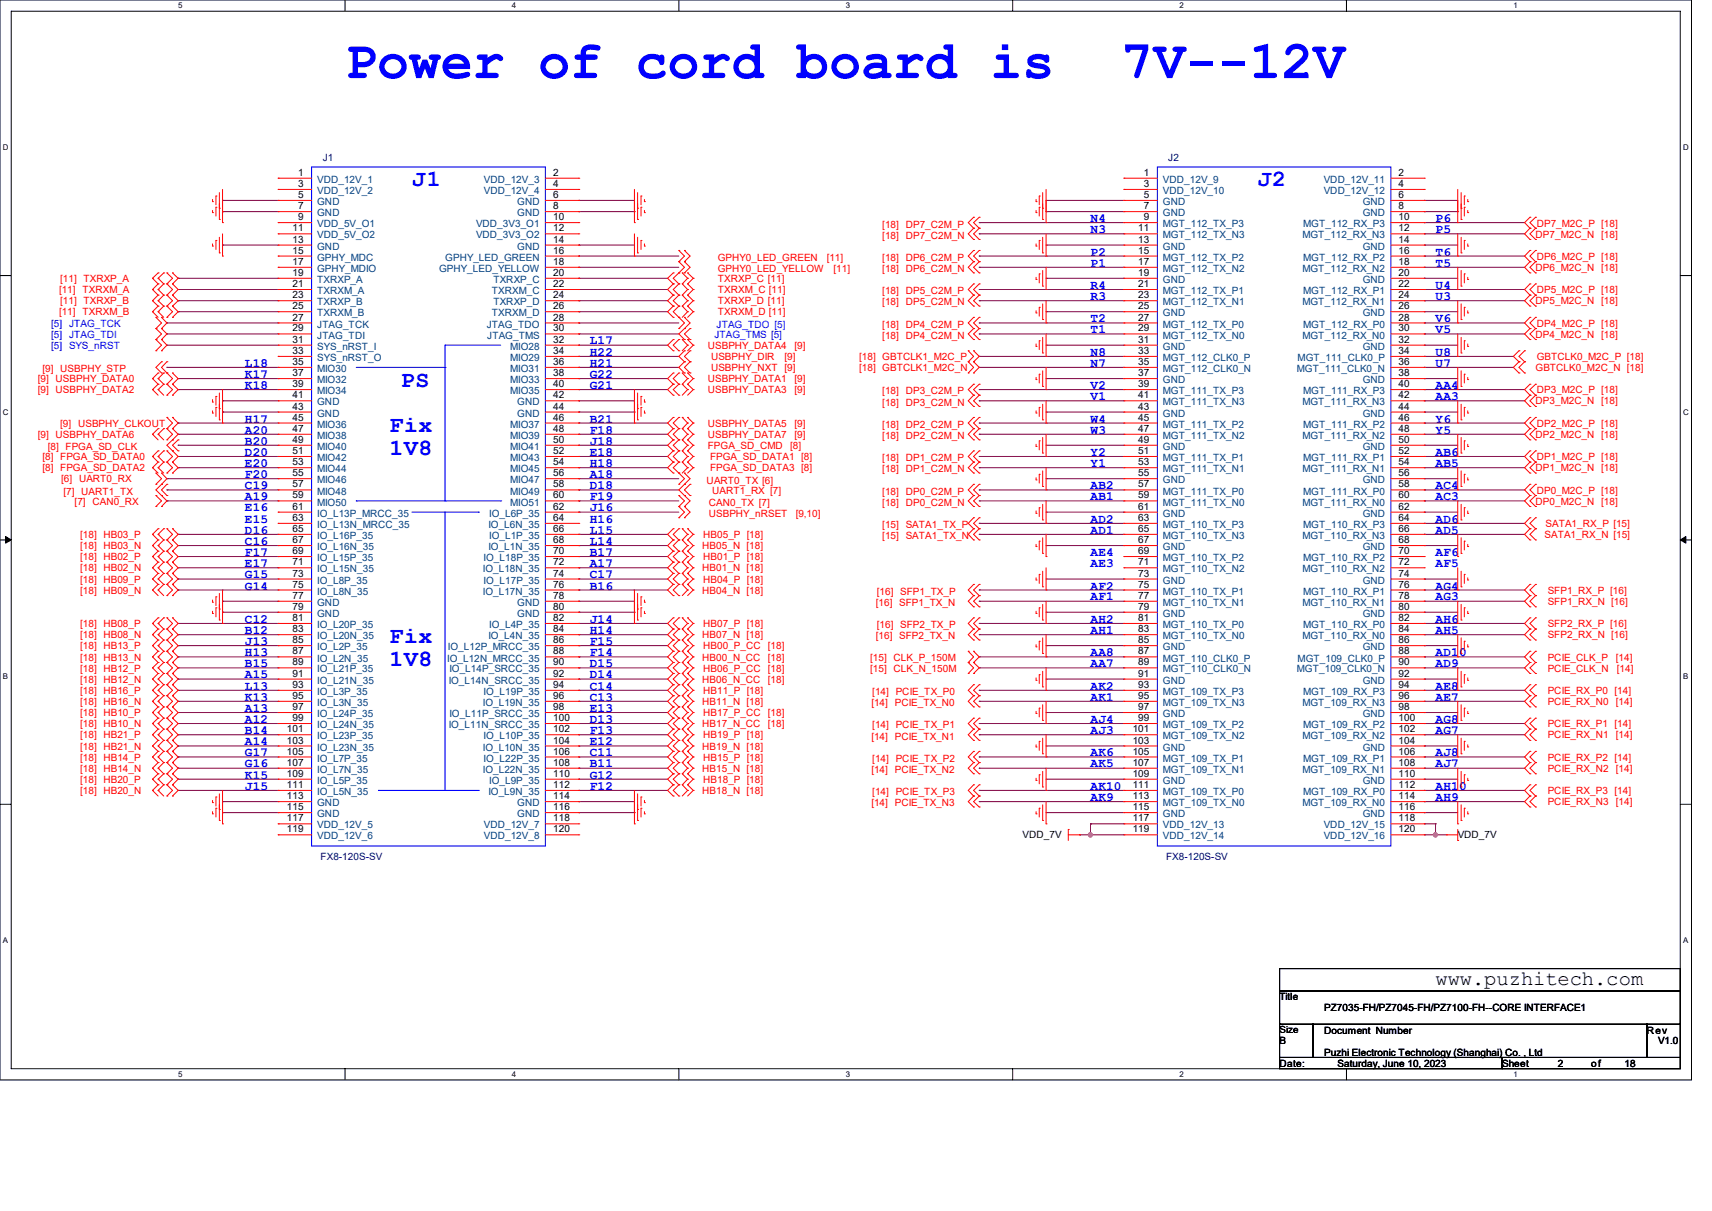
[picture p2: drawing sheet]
<svg xmlns="http://www.w3.org/2000/svg" width="297mm" height="210mm" viewBox="0 0 297 210" stroke-linecap="round" stroke-linejoin="round" font-family="sans-serif">
<defs><g id="words">
<g font-size="9.2" fill="#00f">
<text x="59.9" y="13.5">Power of cord board is</text>
<text x="194.5" y="13.5">7V--12V</text>
</g>
<g font-size="4" fill="#00f">
<text x="71.5" y="32.3">J1</text>
<text x="218.1" y="32.3">J2</text>
<text x="69.5" y="67.1">PS</text>
<text x="67.6" y="74.8">Fix</text>
<text x="67.6" y="78.9">1V8</text>
<text x="67.6" y="111.5">Fix</text>
<text x="67.6" y="115.5">1V8</text>
</g>
<text font-size="3.6" x="249" y="170.8">www.puzhitech.com</text>
<g font-size="2.2" fill="#00f">
<text x="189.2" y="38.5">N4</text>
<text x="189.2" y="40.4">N3</text>
<text x="249" y="38.5">P6</text>
<text x="249" y="40.4">P5</text>
<text x="189.2" y="44.3">P2</text>
<text x="189.2" y="46.2">P1</text>
<text x="249" y="44.3">T6</text>
<text x="249" y="46.2">T5</text>
<text x="189.2" y="50.1">R4</text>
<text x="189.2" y="52">R3</text>
<text x="249" y="50.1">U4</text>
<text x="249" y="52">U3</text>
<text x="102.3" y="59.7">L17</text>
<text x="189.2" y="55.9">T2</text>
<text x="189.2" y="57.8">T1</text>
<text x="249" y="55.9">V6</text>
<text x="249" y="57.8">V5</text>
<text x="42.5" y="63.6">L18</text>
<text x="42.5" y="65.5">K17</text>
<text x="102.3" y="61.7">H22</text>
<text x="102.3" y="63.6">H21</text>
<text x="102.3" y="65.5">G22</text>
<text x="189.2" y="61.7">N8</text>
<text x="189.2" y="63.6">N7</text>
<text x="249" y="61.7">U8</text>
<text x="249" y="63.6">U7</text>
<text x="42.5" y="67.5">K18</text>
<text x="102.3" y="67.5">G21</text>
<text x="189.2" y="67.5">V2</text>
<text x="189.2" y="69.4">V1</text>
<text x="249" y="67.5">AA4</text>
<text x="249" y="69.4">AA3</text>
<text x="42.5" y="73.3">H17</text>
<text x="42.5" y="75.2">A20</text>
<text x="42.5" y="77.1">B20</text>
<text x="102.3" y="73.3">B21</text>
<text x="102.3" y="75.2">F18</text>
<text x="102.3" y="77.1">J18</text>
<text x="189.2" y="73.3">W4</text>
<text x="189.2" y="75.2">W3</text>
<text x="249" y="73.3">Y6</text>
<text x="249" y="75.2">Y5</text>
<text x="42.5" y="79">D20</text>
<text x="42.5" y="81">E20</text>
<text x="42.5" y="82.9">F20</text>
<text x="102.3" y="79">E18</text>
<text x="102.3" y="81">H18</text>
<text x="102.3" y="82.9">A18</text>
<text x="189.2" y="79">Y2</text>
<text x="189.2" y="81">Y1</text>
<text x="249" y="79">AB6</text>
<text x="249" y="81">AB5</text>
<text x="42.5" y="84.8">C19</text>
<text x="42.5" y="86.8">A19</text>
<text x="42.5" y="88.7">E16</text>
<text x="102.3" y="84.8">D18</text>
<text x="102.3" y="86.8">F19</text>
<text x="102.3" y="88.7">J16</text>
<text x="189.2" y="84.8">AB2</text>
<text x="189.2" y="86.8">AB1</text>
<text x="249" y="84.8">AC4</text>
<text x="249" y="86.8">AC3</text>
<text x="42.5" y="92.6">D16</text>
<text x="42.5" y="90.6">E15</text>
<text x="42.5" y="94.5">C16</text>
<text x="102.3" y="90.6">H16</text>
<text x="102.3" y="92.6">L15</text>
<text x="102.3" y="94.5">L14</text>
<text x="189.2" y="90.6">AD2</text>
<text x="189.2" y="92.6">AD1</text>
<text x="249" y="90.6">AD6</text>
<text x="249" y="92.6">AD5</text>
<text x="42.5" y="96.4">F17</text>
<text x="42.5" y="98.3">E17</text>
<text x="42.5" y="100.3">G15</text>
<text x="102.3" y="96.4">B17</text>
<text x="102.3" y="98.3">A17</text>
<text x="102.3" y="100.3">C17</text>
<text x="189.2" y="96.4">AE4</text>
<text x="189.2" y="98.3">AE3</text>
<text x="249" y="96.4">AF6</text>
<text x="249" y="98.3">AF5</text>
<text x="42.5" y="102.2">G14</text>
<text x="42.5" y="108">C12</text>
<text x="102.3" y="102.2">B16</text>
<text x="102.3" y="108">J14</text>
<text x="189.2" y="108">AH2</text>
<text x="189.2" y="102.2">AF2</text>
<text x="189.2" y="104.1">AF1</text>
<text x="249" y="102.2">AG4</text>
<text x="249" y="104.1">AG3</text>
<text x="249" y="108">AH6</text>
<text x="42.5" y="109.9">B12</text>
<text x="42.5" y="111.9">J13</text>
<text x="42.5" y="113.8">H13</text>
<text x="102.3" y="109.9">H14</text>
<text x="102.3" y="111.9">F15</text>
<text x="102.3" y="113.8">F14</text>
<text x="189.2" y="113.8">AA8</text>
<text x="189.2" y="109.9">AH1</text>
<text x="249" y="109.9">AH5</text>
<text x="249" y="113.8">AD10</text>
<text x="42.5" y="115.7">B15</text>
<text x="42.5" y="117.6">A15</text>
<text x="42.5" y="119.6">L13</text>
<text x="102.3" y="115.7">D15</text>
<text x="102.3" y="117.6">D14</text>
<text x="102.3" y="119.6">C14</text>
<text x="189.2" y="115.7">AA7</text>
<text x="189.2" y="119.6">AK2</text>
<text x="249" y="115.7">AD9</text>
<text x="249" y="119.6">AE8</text>
<text x="42.5" y="121.5">K13</text>
<text x="42.5" y="123.4">A13</text>
<text x="42.5" y="125.4">A12</text>
<text x="102.3" y="121.5">C13</text>
<text x="102.3" y="123.4">E13</text>
<text x="102.3" y="125.4">D13</text>
<text x="189.2" y="121.5">AK1</text>
<text x="189.2" y="125.4">AJ4</text>
<text x="249" y="121.5">AE7</text>
<text x="249" y="125.4">AG8</text>
<text x="42.5" y="127.3">B14</text>
<text x="42.5" y="129.2">A14</text>
<text x="42.5" y="131.2">G17</text>
<text x="102.3" y="127.3">F13</text>
<text x="102.3" y="129.2">E12</text>
<text x="102.3" y="131.2">C11</text>
<text x="189.2" y="127.3">AJ3</text>
<text x="189.2" y="131.2">AK6</text>
<text x="249" y="127.3">AG7</text>
<text x="249" y="131.2">AJ8</text>
<text x="42.5" y="133.1">G16</text>
<text x="42.5" y="135">K15</text>
<text x="42.5" y="136.9">J15</text>
<text x="102.3" y="133.1">B11</text>
<text x="102.3" y="135">G12</text>
<text x="102.3" y="136.9">F12</text>
<text x="189.2" y="133.1">AK5</text>
<text x="189.2" y="136.9">AK10</text>
<text x="249" y="133.1">AJ7</text>
<text x="249" y="136.9">AH10</text>
<text x="189.2" y="138.9">AK9</text>
<text x="249" y="138.9">AH9</text>
</g>
<g font-size="1.7" fill="#000080">
<text x="56" y="27.9">J1</text>
<text x="202.7" y="27.9">J2</text>
<text x="55.6" y="149.1">FX8-120S-SV</text>
<text x="202.3" y="149.1">FX8-120S-SV</text>
</g>
<g font-size="1.7">
<text x="51.7" y="30.5">1</text>
<text x="51.7" y="32.4">3</text>
<text x="51.7" y="34.3">5</text>
<text x="96" y="30.5">2</text>
<text x="96" y="32.4">4</text>
<text x="96" y="34.3">6</text>
<text x="198.5" y="30.5">1</text>
<text x="198.5" y="32.4">3</text>
<text x="198.5" y="34.3">5</text>
<text x="242.6" y="30.5">2</text>
<text x="242.6" y="32.4">4</text>
<text x="242.6" y="34.3">6</text>
<text x="50.8" y="40.1">11</text>
<text x="51.7" y="36.3">7</text>
<text x="51.7" y="38.2">9</text>
<text x="96" y="36.3">8</text>
<text x="96" y="38.2">10</text>
<text x="96" y="40.1">12</text>
<text x="197.5" y="40.1">11</text>
<text x="198.5" y="36.3">7</text>
<text x="198.5" y="38.2">9</text>
<text x="242.6" y="36.3">8</text>
<text x="242.6" y="38.2">10</text>
<text x="242.6" y="40.1">12</text>
<text x="50.8" y="42.1">13</text>
<text x="50.8" y="44">15</text>
<text x="50.8" y="45.9">17</text>
<text x="50.8" y="47.8">19</text>
<text x="96" y="42.1">14</text>
<text x="96" y="44">16</text>
<text x="96" y="45.9">18</text>
<text x="96" y="47.8">20</text>
<text x="197.5" y="42.1">13</text>
<text x="197.5" y="44">15</text>
<text x="197.5" y="45.9">17</text>
<text x="197.5" y="47.8">19</text>
<text x="242.6" y="42.1">14</text>
<text x="242.6" y="44">16</text>
<text x="242.6" y="45.9">18</text>
<text x="242.6" y="47.8">20</text>
<text x="50.8" y="49.8">21</text>
<text x="50.8" y="51.7">23</text>
<text x="50.8" y="53.6">25</text>
<text x="96" y="49.8">22</text>
<text x="96" y="51.7">24</text>
<text x="96" y="53.6">26</text>
<text x="197.5" y="49.8">21</text>
<text x="197.5" y="51.7">23</text>
<text x="197.5" y="53.6">25</text>
<text x="242.6" y="49.8">22</text>
<text x="242.6" y="51.7">24</text>
<text x="242.6" y="53.6">26</text>
<text x="50.8" y="55.6">27</text>
<text x="50.8" y="57.5">29</text>
<text x="50.8" y="59.4">31</text>
<text x="96" y="55.6">28</text>
<text x="96" y="57.5">30</text>
<text x="96" y="59.4">32</text>
<text x="197.5" y="55.6">27</text>
<text x="197.5" y="57.5">29</text>
<text x="197.5" y="59.4">31</text>
<text x="242.6" y="55.6">28</text>
<text x="242.6" y="57.5">30</text>
<text x="242.6" y="59.4">32</text>
<text x="50.8" y="61.4">33</text>
<text x="50.8" y="63.3">35</text>
<text x="50.8" y="65.2">37</text>
<text x="96" y="61.4">34</text>
<text x="96" y="63.3">36</text>
<text x="96" y="65.2">38</text>
<text x="197.5" y="61.4">33</text>
<text x="197.5" y="63.3">35</text>
<text x="197.5" y="65.2">37</text>
<text x="242.6" y="61.4">34</text>
<text x="242.6" y="63.3">36</text>
<text x="242.6" y="65.2">38</text>
<text x="50.8" y="67.1">39</text>
<text x="50.8" y="69.1">41</text>
<text x="50.8" y="71">43</text>
<text x="96" y="67.1">40</text>
<text x="96" y="69.1">42</text>
<text x="96" y="71">44</text>
<text x="197.5" y="67.1">39</text>
<text x="197.5" y="69.1">41</text>
<text x="197.5" y="71">43</text>
<text x="242.6" y="67.1">40</text>
<text x="242.6" y="69.1">42</text>
<text x="242.6" y="71">44</text>
<text x="50.8" y="72.9">45</text>
<text x="50.8" y="74.9">47</text>
<text x="50.8" y="76.8">49</text>
<text x="96" y="72.9">46</text>
<text x="96" y="74.9">48</text>
<text x="96" y="76.8">50</text>
<text x="197.5" y="72.9">45</text>
<text x="197.5" y="74.9">47</text>
<text x="197.5" y="76.8">49</text>
<text x="242.6" y="72.9">46</text>
<text x="242.6" y="74.9">48</text>
<text x="242.6" y="76.8">50</text>
<text x="50.8" y="78.7">51</text>
<text x="50.8" y="80.7">53</text>
<text x="50.8" y="82.6">55</text>
<text x="96" y="78.7">52</text>
<text x="96" y="80.7">54</text>
<text x="96" y="82.6">56</text>
<text x="197.5" y="78.7">51</text>
<text x="197.5" y="80.7">53</text>
<text x="197.5" y="82.6">55</text>
<text x="242.6" y="78.7">52</text>
<text x="242.6" y="80.7">54</text>
<text x="242.6" y="82.6">56</text>
<text x="50.8" y="84.5">57</text>
<text x="50.8" y="86.4">59</text>
<text x="50.8" y="88.4">61</text>
<text x="96" y="84.5">58</text>
<text x="96" y="86.4">60</text>
<text x="96" y="88.4">62</text>
<text x="197.5" y="84.5">57</text>
<text x="197.5" y="86.4">59</text>
<text x="197.5" y="88.4">61</text>
<text x="242.6" y="84.5">58</text>
<text x="242.6" y="86.4">60</text>
<text x="242.6" y="88.4">62</text>
<text x="50.8" y="90.3">63</text>
<text x="50.8" y="92.2">65</text>
<text x="50.8" y="94.2">67</text>
<text x="96" y="90.3">64</text>
<text x="96" y="92.2">66</text>
<text x="96" y="94.2">68</text>
<text x="197.5" y="90.3">63</text>
<text x="197.5" y="92.2">65</text>
<text x="197.5" y="94.2">67</text>
<text x="242.6" y="90.3">64</text>
<text x="242.6" y="92.2">66</text>
<text x="242.6" y="94.2">68</text>
<text x="50.8" y="96.1">69</text>
<text x="50.8" y="98">71</text>
<text x="50.8" y="100">73</text>
<text x="50.8" y="101.9">75</text>
<text x="96" y="96.1">70</text>
<text x="96" y="98">72</text>
<text x="96" y="100">74</text>
<text x="96" y="101.9">76</text>
<text x="197.5" y="96.1">69</text>
<text x="197.5" y="98">71</text>
<text x="197.5" y="100">73</text>
<text x="197.5" y="101.9">75</text>
<text x="242.6" y="96.1">70</text>
<text x="242.6" y="98">72</text>
<text x="242.6" y="100">74</text>
<text x="242.6" y="101.9">76</text>
<text x="50.8" y="103.8">77</text>
<text x="50.8" y="105.7">79</text>
<text x="50.8" y="107.7">81</text>
<text x="96" y="103.8">78</text>
<text x="96" y="105.7">80</text>
<text x="96" y="107.7">82</text>
<text x="197.5" y="103.8">77</text>
<text x="197.5" y="105.7">79</text>
<text x="197.5" y="107.7">81</text>
<text x="242.6" y="103.8">78</text>
<text x="242.6" y="105.7">80</text>
<text x="242.6" y="107.7">82</text>
<text x="50.8" y="109.6">83</text>
<text x="50.8" y="111.5">85</text>
<text x="50.8" y="113.5">87</text>
<text x="96" y="109.6">84</text>
<text x="96" y="111.5">86</text>
<text x="96" y="113.5">88</text>
<text x="197.5" y="109.6">83</text>
<text x="197.5" y="111.5">85</text>
<text x="197.5" y="113.5">87</text>
<text x="242.6" y="109.6">84</text>
<text x="242.6" y="111.5">86</text>
<text x="242.6" y="113.5">88</text>
<text x="50.8" y="115.4">89</text>
<text x="50.8" y="117.3">91</text>
<text x="50.8" y="119.3">93</text>
<text x="96" y="115.4">90</text>
<text x="96" y="117.3">92</text>
<text x="96" y="119.3">94</text>
<text x="197.5" y="115.4">89</text>
<text x="197.5" y="117.3">91</text>
<text x="197.5" y="119.3">93</text>
<text x="242.6" y="115.4">90</text>
<text x="242.6" y="117.3">92</text>
<text x="242.6" y="119.3">94</text>
<text x="50.8" y="121.2">95</text>
<text x="50.8" y="123.1">97</text>
<text x="50.8" y="125">99</text>
<text x="96" y="121.2">96</text>
<text x="96" y="123.1">98</text>
<text x="96" y="125">100</text>
<text x="197.5" y="121.2">95</text>
<text x="197.5" y="123.1">97</text>
<text x="197.5" y="125">99</text>
<text x="242.6" y="121.2">96</text>
<text x="242.6" y="123.1">98</text>
<text x="242.6" y="125">100</text>
<text x="49.8" y="127">101</text>
<text x="49.8" y="128.9">103</text>
<text x="49.8" y="130.8">105</text>
<text x="96" y="127">102</text>
<text x="96" y="128.9">104</text>
<text x="96" y="130.8">106</text>
<text x="196.5" y="127">101</text>
<text x="196.5" y="128.9">103</text>
<text x="196.5" y="130.8">105</text>
<text x="242.6" y="127">102</text>
<text x="242.6" y="128.9">104</text>
<text x="242.6" y="130.8">106</text>
<text x="49.8" y="132.8">107</text>
<text x="49.8" y="134.7">109</text>
<text x="49.8" y="136.6">111</text>
<text x="96" y="132.8">108</text>
<text x="96" y="134.7">110</text>
<text x="96" y="136.6">112</text>
<text x="196.5" y="132.8">107</text>
<text x="196.5" y="134.7">109</text>
<text x="196.5" y="136.6">111</text>
<text x="242.6" y="132.8">108</text>
<text x="242.6" y="134.7">110</text>
<text x="242.6" y="136.6">112</text>
<text x="49.8" y="138.6">113</text>
<text x="49.8" y="140.5">115</text>
<text x="49.8" y="142.4">117</text>
<text x="96" y="138.6">114</text>
<text x="96" y="140.5">116</text>
<text x="96" y="142.4">118</text>
<text x="196.5" y="138.6">113</text>
<text x="196.5" y="140.5">115</text>
<text x="196.5" y="142.4">117</text>
<text x="242.6" y="138.6">114</text>
<text x="242.6" y="140.5">116</text>
<text x="242.6" y="142.4">118</text>
<text x="49.8" y="144.4">119</text>
<text x="96" y="144.4">120</text>
<text x="177.4" y="145.2">VDD_7V</text>
<text x="196.5" y="144.4">119</text>
<text x="242.6" y="144.4">120</text>
<text x="252.9" y="145.2">VDD_7V</text>
<text x="222" y="173.4">Title</text>
<text x="222" y="179.2">Size</text>
<text x="229.7" y="175.3">PZ7035-FH/PZ7045-FH/PZ7100-FH--CORE INTERFACE1</text>
<text x="229.7" y="179.2">Document Number</text>
<text x="285.7" y="179.2">Rev</text>
<text x="222" y="181.1">B</text>
<text x="222" y="185">Date:</text>
<text x="229.7" y="183.1">Puzhi Electronic Technology (Shanghai) Co. , Ltd</text>
<text x="232.1" y="185">Saturday, June 10, 2023</text>
<text x="260.6" y="185">Sheet</text>
<text x="270.2" y="185">2</text>
<text x="276.1" y="185">of</text>
<text x="281.8" y="185">18</text>
<text x="287.6" y="181.1">V1.0</text>
</g>
<g font-size="1.7" fill="#004080">
<text x="55" y="31.7">VDD_12V_1</text>
<text x="55" y="33.7">VDD_12V_2</text>
<text x="55" y="35.6">GND</text>
<text x="83.9" y="31.7">VDD_12V_3</text>
<text x="83.9" y="33.7">VDD_12V_4</text>
<text x="89.7" y="35.6">GND</text>
<text x="201.8" y="31.7">VDD_12V_9</text>
<text x="201.8" y="33.7">VDD_12V_10</text>
<text x="201.8" y="35.6">GND</text>
<text x="229.7" y="31.7">VDD_12V_11</text>
<text x="229.7" y="33.7">VDD_12V_12</text>
<text x="236.4" y="35.6">GND</text>
<text x="55" y="37.5">GND</text>
<text x="55" y="39.4">VDD_5V_O1</text>
<text x="55" y="41.4">VDD_5V_O2</text>
<text x="82.6" y="39.4">VDD_3V3_O1</text>
<text x="82.6" y="41.4">VDD_3V3_O2</text>
<text x="89.7" y="37.5">GND</text>
<text x="201.8" y="37.5">GND</text>
<text x="201.8" y="39.4">MGT_112_TX_P3</text>
<text x="201.8" y="41.4">MGT_112_TX_N3</text>
<text x="226" y="41.4">MGT_112_RX_N3</text>
<text x="226.1" y="39.4">MGT_112_RX_P3</text>
<text x="236.4" y="37.5">GND</text>
<text x="55" y="43.3">GND</text>
<text x="55" y="45.2">GPHY_MDC</text>
<text x="55" y="47.2">GPHY_MDIO</text>
<text x="76.2" y="47.2">GPHY_LED_YELLOW</text>
<text x="77.3" y="45.2">GPHY_LED_GREEN</text>
<text x="89.7" y="43.3">GND</text>
<text x="201.8" y="43.3">GND</text>
<text x="201.8" y="45.2">MGT_112_TX_P2</text>
<text x="201.8" y="47.2">MGT_112_TX_N2</text>
<text x="226" y="47.2">MGT_112_RX_N2</text>
<text x="226.1" y="45.2">MGT_112_RX_P2</text>
<text x="236.4" y="43.3">GND</text>
<text x="55" y="49.1">TXRXP_A</text>
<text x="55" y="51">TXRXM_A</text>
<text x="55" y="53">TXRXP_B</text>
<text x="85.3" y="51">TXRXM_C</text>
<text x="85.6" y="49.1">TXRXP_C</text>
<text x="85.6" y="53">TXRXP_D</text>
<text x="201.8" y="49.1">GND</text>
<text x="201.8" y="51">MGT_112_TX_P1</text>
<text x="201.8" y="53">MGT_112_TX_N1</text>
<text x="226" y="53">MGT_112_RX_N1</text>
<text x="226.1" y="51">MGT_112_RX_P1</text>
<text x="236.4" y="49.1">GND</text>
<text x="55" y="54.9">TXRXM_B</text>
<text x="55" y="56.8">JTAG_TCK</text>
<text x="55" y="58.7">JTAG_TDI</text>
<text x="84.5" y="56.8">JTAG_TDO</text>
<text x="84.5" y="58.7">JTAG_TMS</text>
<text x="85.3" y="54.9">TXRXM_D</text>
<text x="201.8" y="54.9">GND</text>
<text x="201.8" y="56.8">MGT_112_TX_P0</text>
<text x="201.8" y="58.7">MGT_112_TX_N0</text>
<text x="226" y="58.7">MGT_112_RX_N0</text>
<text x="226.1" y="56.8">MGT_112_RX_P0</text>
<text x="236.4" y="54.9">GND</text>
<text x="55" y="60.7">SYS_nRST_I</text>
<text x="55" y="62.6">SYS_nRST_O</text>
<text x="55" y="64.5">MIO30</text>
<text x="88.5" y="60.7">MIO28</text>
<text x="88.5" y="62.6">MIO29</text>
<text x="88.5" y="64.5">MIO31</text>
<text x="201.8" y="60.7">GND</text>
<text x="201.8" y="62.6">MGT_112_CLK0_P</text>
<text x="201.8" y="64.5">MGT_112_CLK0_N</text>
<text x="225" y="64.5">MGT_111_CLK0_N</text>
<text x="225.1" y="62.6">MGT_111_CLK0_P</text>
<text x="236.4" y="60.7">GND</text>
<text x="55" y="66.5">MIO32</text>
<text x="55" y="68.4">MIO34</text>
<text x="55" y="70.3">GND</text>
<text x="88.5" y="66.5">MIO33</text>
<text x="88.5" y="68.4">MIO35</text>
<text x="89.7" y="70.3">GND</text>
<text x="201.8" y="66.5">GND</text>
<text x="201.8" y="68.4">MGT_111_TX_P3</text>
<text x="201.8" y="70.3">MGT_111_TX_N3</text>
<text x="226" y="70.3">MGT_111_RX_N3</text>
<text x="226.1" y="68.4">MGT_111_RX_P3</text>
<text x="236.4" y="66.5">GND</text>
<text x="55" y="72.3">GND</text>
<text x="55" y="74.2">MIO36</text>
<text x="55" y="76.1">MIO38</text>
<text x="88.5" y="74.2">MIO37</text>
<text x="88.5" y="76.1">MIO39</text>
<text x="89.7" y="72.3">GND</text>
<text x="201.8" y="72.3">GND</text>
<text x="201.8" y="74.2">MGT_111_TX_P2</text>
<text x="201.8" y="76.1">MGT_111_TX_N2</text>
<text x="226" y="76.1">MGT_111_RX_N2</text>
<text x="226.1" y="74.2">MGT_111_RX_P2</text>
<text x="236.4" y="72.3">GND</text>
<text x="55" y="78">MIO40</text>
<text x="55" y="80">MIO42</text>
<text x="55" y="81.9">MIO44</text>
<text x="55" y="83.8">MIO46</text>
<text x="88.5" y="78">MIO41</text>
<text x="88.5" y="80">MIO43</text>
<text x="88.5" y="81.9">MIO45</text>
<text x="88.5" y="83.8">MIO47</text>
<text x="201.8" y="78">GND</text>
<text x="201.8" y="80">MGT_111_TX_P1</text>
<text x="201.8" y="81.9">MGT_111_TX_N1</text>
<text x="201.8" y="83.8">GND</text>
<text x="226" y="81.9">MGT_111_RX_N1</text>
<text x="226.1" y="80">MGT_111_RX_P1</text>
<text x="236.4" y="78">GND</text>
<text x="236.4" y="83.8">GND</text>
<text x="55" y="85.8">MIO48</text>
<text x="55" y="87.7">MIO50</text>
<text x="55" y="89.6">IO_L13P_MRCC_35</text>
<text x="84.9" y="89.6">IO_L6P_35</text>
<text x="88.5" y="85.8">MIO49</text>
<text x="88.5" y="87.7">MIO51</text>
<text x="201.8" y="85.8">MGT_111_TX_P0</text>
<text x="201.8" y="87.7">MGT_111_TX_N0</text>
<text x="201.8" y="89.6">GND</text>
<text x="226" y="87.7">MGT_111_RX_N0</text>
<text x="226.1" y="85.8">MGT_111_RX_P0</text>
<text x="236.4" y="89.6">GND</text>
<text x="55" y="91.6">IO_L13N_MRCC_35</text>
<text x="55" y="93.5">IO_L16P_35</text>
<text x="55" y="95.4">IO_L16N_35</text>
<text x="84.7" y="91.6">IO_L6N_35</text>
<text x="84.7" y="95.4">IO_L1N_35</text>
<text x="84.9" y="93.5">IO_L1P_35</text>
<text x="201.8" y="91.6">MGT_110_TX_P3</text>
<text x="201.8" y="93.5">MGT_110_TX_N3</text>
<text x="201.8" y="95.4">GND</text>
<text x="226" y="93.5">MGT_110_RX_N3</text>
<text x="226.1" y="91.6">MGT_110_RX_P3</text>
<text x="236.4" y="95.4">GND</text>
<text x="55" y="97.3">IO_L15P_35</text>
<text x="55" y="99.3">IO_L15N_35</text>
<text x="55" y="101.2">IO_L8P_35</text>
<text x="83.8" y="99.3">IO_L18N_35</text>
<text x="83.9" y="97.3">IO_L18P_35</text>
<text x="83.9" y="101.2">IO_L17P_35</text>
<text x="201.8" y="97.3">MGT_110_TX_P2</text>
<text x="201.8" y="99.3">MGT_110_TX_N2</text>
<text x="201.8" y="101.2">GND</text>
<text x="226" y="99.3">MGT_110_RX_N2</text>
<text x="226.1" y="97.3">MGT_110_RX_P2</text>
<text x="236.4" y="101.2">GND</text>
<text x="55" y="103.1">IO_L8N_35</text>
<text x="55" y="105.1">GND</text>
<text x="55" y="107">GND</text>
<text x="83.8" y="103.1">IO_L17N_35</text>
<text x="89.7" y="105.1">GND</text>
<text x="89.7" y="107">GND</text>
<text x="201.8" y="103.1">MGT_110_TX_P1</text>
<text x="201.8" y="105.1">MGT_110_TX_N1</text>
<text x="201.8" y="107">GND</text>
<text x="226" y="105.1">MGT_110_RX_N1</text>
<text x="226.1" y="103.1">MGT_110_RX_P1</text>
<text x="236.4" y="107">GND</text>
<text x="55" y="108.9">IO_L20P_35</text>
<text x="55" y="110.9">IO_L20N_35</text>
<text x="55" y="112.8">IO_L2P_35</text>
<text x="77.7" y="112.8">IO_L12P_MRCC_35</text>
<text x="84.7" y="110.9">IO_L4N_35</text>
<text x="84.9" y="108.9">IO_L4P_35</text>
<text x="201.8" y="108.9">MGT_110_TX_P0</text>
<text x="201.8" y="110.9">MGT_110_TX_N0</text>
<text x="201.8" y="112.8">GND</text>
<text x="226" y="110.9">MGT_110_RX_N0</text>
<text x="226.1" y="108.9">MGT_110_RX_P0</text>
<text x="236.4" y="112.8">GND</text>
<text x="55" y="114.7">IO_L2N_35</text>
<text x="55" y="116.6">IO_L21P_35</text>
<text x="55" y="118.6">IO_L21N_35</text>
<text x="77.6" y="114.7">IO_L12N_MRCC_35</text>
<text x="77.8" y="118.6">IO_L14N_SRCC_35</text>
<text x="78" y="116.6">IO_L14P_SRCC_35</text>
<text x="201.8" y="114.7">MGT_110_CLK0_P</text>
<text x="201.8" y="116.6">MGT_110_CLK0_N</text>
<text x="201.8" y="118.6">GND</text>
<text x="225" y="116.6">MGT_109_CLK0_N</text>
<text x="225.1" y="114.7">MGT_109_CLK0_P</text>
<text x="236.4" y="118.6">GND</text>
<text x="55" y="120.5">IO_L3P_35</text>
<text x="55" y="122.4">IO_L3N_35</text>
<text x="55" y="124.4">IO_L24P_35</text>
<text x="78" y="124.4">IO_L11P_SRCC_35</text>
<text x="83.8" y="122.4">IO_L19N_35</text>
<text x="83.9" y="120.5">IO_L19P_35</text>
<text x="201.8" y="120.5">MGT_109_TX_P3</text>
<text x="201.8" y="122.4">MGT_109_TX_N3</text>
<text x="201.8" y="124.4">GND</text>
<text x="226" y="122.4">MGT_109_RX_N3</text>
<text x="226.1" y="120.5">MGT_109_RX_P3</text>
<text x="236.4" y="124.4">GND</text>
<text x="55" y="126.3">IO_L24N_35</text>
<text x="55" y="128.2">IO_L23P_35</text>
<text x="55" y="130.2">IO_L23N_35</text>
<text x="77.8" y="126.3">IO_L11N_SRCC_35</text>
<text x="83.8" y="130.2">IO_L10N_35</text>
<text x="83.9" y="128.2">IO_L10P_35</text>
<text x="201.8" y="126.3">MGT_109_TX_P2</text>
<text x="201.8" y="128.2">MGT_109_TX_N2</text>
<text x="201.8" y="130.2">GND</text>
<text x="226" y="128.2">MGT_109_RX_N2</text>
<text x="226.1" y="126.3">MGT_109_RX_P2</text>
<text x="236.4" y="130.2">GND</text>
<text x="55" y="132.1">IO_L7P_35</text>
<text x="55" y="134">IO_L7N_35</text>
<text x="55" y="135.9">IO_L5P_35</text>
<text x="55" y="137.9">IO_L5N_35</text>
<text x="83.8" y="134">IO_L22N_35</text>
<text x="83.9" y="132.1">IO_L22P_35</text>
<text x="84.7" y="137.9">IO_L9N_35</text>
<text x="84.9" y="135.9">IO_L9P_35</text>
<text x="201.8" y="132.1">MGT_109_TX_P1</text>
<text x="201.8" y="134">MGT_109_TX_N1</text>
<text x="201.8" y="135.9">GND</text>
<text x="201.8" y="137.9">MGT_109_TX_P0</text>
<text x="226" y="134">MGT_109_RX_N1</text>
<text x="226.1" y="132.1">MGT_109_RX_P1</text>
<text x="226.1" y="137.9">MGT_109_RX_P0</text>
<text x="236.4" y="135.9">GND</text>
<text x="55" y="139.8">GND</text>
<text x="55" y="141.7">GND</text>
<text x="55" y="143.7">VDD_12V_5</text>
<text x="83.9" y="143.7">VDD_12V_7</text>
<text x="89.7" y="139.8">GND</text>
<text x="89.7" y="141.7">GND</text>
<text x="201.8" y="139.8">MGT_109_TX_N0</text>
<text x="201.8" y="141.7">GND</text>
<text x="201.8" y="143.7">VDD_12V_13</text>
<text x="226" y="139.8">MGT_109_RX_N0</text>
<text x="229.7" y="143.7">VDD_12V_15</text>
<text x="236.4" y="141.7">GND</text>
<text x="55" y="145.6">VDD_12V_6</text>
<text x="83.9" y="145.6">VDD_12V_8</text>
<text x="201.8" y="145.6">VDD_12V_14</text>
<text x="229.7" y="145.6">VDD_12V_16</text>
</g>
<g font-size="1.7" fill="#f00">
<text x="153.1" y="39.5">[18] DP7_C2M_P</text>
<text x="153.1" y="41.4">[18] DP7_C2M_N</text>
<text x="266.4" y="41.2">DP7_M2C_N [18]</text>
<text x="266.6" y="39.3">DP7_M2C_P [18]</text>
<text x="124.5" y="47.2">GPHY0_LED_YELLOW</text>
<text x="124.5" y="45.3">GPHY0_LED_GREEN</text>
<text x="143.4" y="45.3">[11]</text>
<text x="144.6" y="47.2">[11]</text>
<text x="153.1" y="45.3">[18] DP6_C2M_P</text>
<text x="153.1" y="47.2">[18] DP6_C2M_N</text>
<text x="266.4" y="47">DP6_M2C_N [18]</text>
<text x="266.6" y="45">DP6_M2C_P [18]</text>
<text x="10.2" y="50.8">[11] TXRXM_A</text>
<text x="10.5" y="48.9">[11] TXRXP_A</text>
<text x="10.5" y="52.8">[11] TXRXP_B</text>
<text x="124.5" y="48.9">TXRXP_C [11]</text>
<text x="124.5" y="50.8">TXRXM_C [11]</text>
<text x="124.5" y="52.8">TXRXP_D [11]</text>
<text x="153.1" y="51.1">[18] DP5_C2M_P</text>
<text x="153.1" y="53">[18] DP5_C2M_N</text>
<text x="266.4" y="52.8">DP5_M2C_N [18]</text>
<text x="266.6" y="50.8">DP5_M2C_P [18]</text>
<text x="10.2" y="54.7">[11] TXRXM_B</text>
<text x="124.5" y="54.7">TXRXM_D [11]</text>
<text x="153.1" y="58.8">[18] DP4_C2M_N</text>
<text x="153.1" y="56.9">[18] DP4_C2M_P</text>
<text x="266.4" y="58.6">DP4_M2C_N [18]</text>
<text x="266.6" y="56.6">DP4_M2C_P [18]</text>
<text x="7.4" y="64.6">[9] USBPHY_STP</text>
<text x="122.8" y="60.5">USBPHY_DATA4</text>
<text x="123.4" y="64.3">USBPHY_NXT</text>
<text x="123.4" y="62.4">USBPHY_DIR</text>
<text x="136.1" y="64.3">[9]</text>
<text x="136.1" y="62.4">[9]</text>
<text x="137.8" y="60.5">[9]</text>
<text x="149.1" y="62.4">[18] GBTCLK1_M2C_P</text>
<text x="149.1" y="64.3">[18] GBTCLK1_M2C_N</text>
<text x="266.4" y="64.3">GBTCLK0_M2C_N [18]</text>
<text x="266.6" y="62.4">GBTCLK0_M2C_P [18]</text>
<text x="6.6" y="66.3">[9] USBPHY_DATA0</text>
<text x="6.6" y="68.2">[9] USBPHY_DATA2</text>
<text x="122.8" y="66.3">USBPHY_DATA1</text>
<text x="122.8" y="68.2">USBPHY_DATA3</text>
<text x="137.8" y="66.3">[9]</text>
<text x="137.8" y="68.2">[9]</text>
<text x="153.1" y="68.4">[18] DP3_C2M_P</text>
<text x="153.1" y="70.4">[18] DP3_C2M_N</text>
<text x="266.4" y="70.1">DP3_M2C_N [18]</text>
<text x="266.6" y="68.2">DP3_M2C_P [18]</text>
<text x="6.6" y="75.9">[9] USBPHY_DATA6</text>
<text x="10.5" y="74">[9] USBPHY_CLKOUT</text>
<text x="122.8" y="77.9">FPGA_SD_CMD</text>
<text x="122.8" y="74">USBPHY_DATA5</text>
<text x="122.8" y="75.9">USBPHY_DATA7</text>
<text x="137.1" y="77.9">[8]</text>
<text x="137.8" y="74">[9]</text>
<text x="137.8" y="75.9">[9]</text>
<text x="153.1" y="76.2">[18] DP2_C2M_N</text>
<text x="153.1" y="74.2">[18] DP2_C2M_P</text>
<text x="266.4" y="75.9">DP2_M2C_N [18]</text>
<text x="266.6" y="74">DP2_M2C_P [18]</text>
<text x="7.4" y="79.8">[8] FPGA_SD_DATA0</text>
<text x="7.4" y="81.7">[8] FPGA_SD_DATA2</text>
<text x="8.3" y="78.1">[8] FPGA_SD_CLK</text>
<text x="10.6" y="83.6">[6] UART0_RX</text>
<text x="122.6" y="83.9">UART0_TX [6]</text>
<text x="123.2" y="79.8">FPGA_SD_DATA1 [8]</text>
<text x="123.2" y="81.7">FPGA_SD_DATA3 [8]</text>
<text x="153.1" y="80">[18] DP1_C2M_P</text>
<text x="153.1" y="81.9">[18] DP1_C2M_N</text>
<text x="266.4" y="81.7">DP1_M2C_N [18]</text>
<text x="266.6" y="79.8">DP1_M2C_P [18]</text>
<text x="11" y="85.8">[7] UART1_TX</text>
<text x="13" y="87.5">[7] CAN0_RX</text>
<text x="123" y="87.7">CAN0_TX [7]</text>
<text x="123" y="89.7">USBPHY_nRSET</text>
<text x="123.6" y="85.6">UART1_RX [7]</text>
<text x="138" y="89.7">[9,10]</text>
<text x="153.1" y="85.8">[18] DP0_C2M_P</text>
<text x="153.1" y="87.7">[18] DP0_C2M_N</text>
<text x="266.4" y="87.5">DP0_M2C_N [18]</text>
<text x="266.6" y="85.6">DP0_M2C_P [18]</text>
<text x="13.9" y="93.3">[18] HB03_P</text>
<text x="13.9" y="95.2">[18] HB03_N</text>
<text x="121.8" y="95.2">HB05_N [18]</text>
<text x="122" y="93.3">HB05_P [18]</text>
<text x="153.1" y="91.6">[15] SATA1_TX_P</text>
<text x="153.1" y="93.5">[15] SATA1_TX_N</text>
<text x="268" y="93.3">SATA1_RX_N [15]</text>
<text x="268.1" y="91.4">SATA1_RX_P [15]</text>
<text x="13.9" y="101">[18] HB09_P</text>
<text x="13.9" y="97.2">[18] HB02_P</text>
<text x="13.9" y="99.1">[18] HB02_N</text>
<text x="121.8" y="99.1">HB01_N [18]</text>
<text x="122" y="101">HB04_P [18]</text>
<text x="122" y="97.2">HB01_P [18]</text>
<text x="13.9" y="103">[18] HB09_N</text>
<text x="121.8" y="103">HB04_N [18]</text>
<text x="151.9" y="105.1">[16] SFP1_TX_N</text>
<text x="152.1" y="103.2">[16] SFP1_TX_P</text>
<text x="268.5" y="104.9">SFP1_RX_N [16]</text>
<text x="268.5" y="103">SFP1_RX_P [16]</text>
<text x="13.9" y="112.6">[18] HB13_P</text>
<text x="13.9" y="108.8">[18] HB08_P</text>
<text x="13.9" y="110.7">[18] HB08_N</text>
<text x="121.8" y="110.7">HB07_N [18]</text>
<text x="122" y="112.6">HB00_P_CC</text>
<text x="122" y="108.8">HB07_P [18]</text>
<text x="133.2" y="112.6">[18]</text>
<text x="151.9" y="110.9">[16] SFP2_TX_N</text>
<text x="152.1" y="109">[16] SFP2_TX_P</text>
<text x="268.5" y="110.7">SFP2_RX_N [16]</text>
<text x="268.5" y="108.8">SFP2_RX_P [16]</text>
<text x="13.9" y="114.6">[18] HB13_N</text>
<text x="13.9" y="118.4">[18] HB12_N</text>
<text x="13.9" y="116.5">[18] HB12_P</text>
<text x="121.8" y="114.6">HB00_N_CC</text>
<text x="121.8" y="118.4">HB06_N_CC</text>
<text x="122" y="116.5">HB06_P_CC</text>
<text x="133.2" y="116.5">[18]</text>
<text x="133.2" y="114.6">[18]</text>
<text x="133.2" y="118.4">[18]</text>
<text x="151" y="116.5">[15] CLK_N_150M</text>
<text x="151" y="114.6">[15] CLK_P_150M</text>
<text x="268.5" y="116.5">PCIE_CLK_N</text>
<text x="268.5" y="114.6">PCIE_CLK_P</text>
<text x="280.3" y="114.6">[14]</text>
<text x="280.5" y="116.5">[14]</text>
<text x="13.9" y="120.4">[18] HB16_P</text>
<text x="13.9" y="122.3">[18] HB16_N</text>
<text x="13.9" y="124.2">[18] HB10_P</text>
<text x="121.8" y="122.3">HB11_N [18]</text>
<text x="122" y="124.2">HB17_P_CC</text>
<text x="122" y="120.4">HB11_P [18]</text>
<text x="133.2" y="124.2">[18]</text>
<text x="151.2" y="122.5">[14] PCIE_TX_N0</text>
<text x="151.3" y="120.5">[14] PCIE_TX_P0</text>
<text x="268.5" y="120.4">PCIE_RX_P0 [14]</text>
<text x="268.5" y="122.3">PCIE_RX_N0</text>
<text x="280.3" y="122.3">[14]</text>
<text x="13.9" y="130">[18] HB21_N</text>
<text x="13.9" y="128.1">[18] HB21_P</text>
<text x="13.9" y="126.2">[18] HB10_N</text>
<text x="13.9" y="131.9">[18] HB14_P</text>
<text x="121.8" y="126.2">HB17_N_CC</text>
<text x="121.8" y="130">HB19_N [18]</text>
<text x="122" y="128.1">HB19_P [18]</text>
<text x="122" y="131.9">HB15_P [18]</text>
<text x="133.2" y="126.2">[18]</text>
<text x="151.2" y="128.3">[14] PCIE_TX_N1</text>
<text x="151.3" y="126.3">[14] PCIE_TX_P1</text>
<text x="268.5" y="128.1">PCIE_RX_N1</text>
<text x="268.5" y="126.2">PCIE_RX_P1 [14]</text>
<text x="268.5" y="131.9">PCIE_RX_P2 [14]</text>
<text x="280.3" y="128.1">[14]</text>
<text x="13.9" y="137.7">[18] HB20_N</text>
<text x="13.9" y="135.8">[18] HB20_P</text>
<text x="13.9" y="133.9">[18] HB14_N</text>
<text x="121.8" y="133.9">HB15_N [18]</text>
<text x="121.8" y="137.7">HB18_N [18]</text>
<text x="122" y="135.8">HB18_P [18]</text>
<text x="151.2" y="134.1">[14] PCIE_TX_N2</text>
<text x="151.3" y="132.1">[14] PCIE_TX_P2</text>
<text x="151.3" y="137.9">[14] PCIE_TX_P3</text>
<text x="268.5" y="133.9">PCIE_RX_N2</text>
<text x="268.5" y="137.7">PCIE_RX_P3 [14]</text>
<text x="280.3" y="133.9">[14]</text>
<text x="151.2" y="139.8">[14] PCIE_TX_N3</text>
<text x="268.5" y="139.7">PCIE_RX_N3</text>
<text x="280.3" y="139.7">[14]</text>
</g>
<g font-size="1.7" fill="#00f">
<text x="8.9" y="56.6">[5] JTAG_TCK</text>
<text x="8.9" y="58.6">[5] JTAG_TDI</text>
<text x="123.9" y="58.6">JTAG_TMS [5]</text>
<text x="124.3" y="56.9">JTAG_TDO [5]</text>
<text x="8.9" y="60.5">[5] SYS_nRST</text>
</g>
<g font-size="1.4">
<text x="30.9" y="1.4">5</text>
<text x="88.8" y="1.4">4</text>
<text x="146.7" y="1.4">3</text>
<text x="204.6" y="1.4">2</text>
<text x="262.6" y="1.4">1</text>
<text x=".5" y="26.1">D</text>
<text x="292" y="26.1">D</text>
<text x=".5" y="71.9">C</text>
<text x="292" y="71.9">C</text>
<text x=".5" y="117.8">B</text>
<text x="292" y="117.8">B</text>
<text x=".5" y="163.6">A</text>
<text x="292" y="163.6">A</text>
<text x="30.9" y="186.8">5</text>
<text x="88.8" y="186.8">4</text>
<text x="146.7" y="186.8">3</text>
<text x="204.6" y="186.8">2</text>
<text x="262.6" y="186.8">1</text>
</g>
</g></defs>
<path d="M0 0h293.5v187.3h-293.5zM1.9 1.9h289.6v183.4h-289.6z" fill="none" stroke="#000" stroke-width=".17"/>
<g fill="#fff">
<path d="M30.9 .2h.8v1.5h-.8z"/>
<path d="M30.9 185.5h.8v1.6h-.8z"/>
</g>
<path d="M59.9 0v1.9M59.9 185.3v2" fill="none" stroke="#000" stroke-width=".17"/>
<g fill="#fff">
<path d="M88.8 .2h.8v1.5h-.8z"/>
<path d="M88.8 185.5h.8v1.6h-.8z"/>
</g>
<path d="M117.8 0v1.9M117.8 185.3v2" fill="none" stroke="#000" stroke-width=".17"/>
<g fill="#fff">
<path d="M146.7 .2h.8v1.5h-.8z"/>
<path d="M146.7 185.5h.8v1.6h-.8z"/>
</g>
<path d="M175.7 0v1.9M175.7 185.3v2" fill="none" stroke="#000" stroke-width=".17"/>
<g fill="#fff">
<path d="M204.6 .2h.8v1.5h-.8z"/>
<path d="M204.6 185.5h.8v1.6h-.8z"/>
</g>
<path d="M233.6 0v1.9M233.6 185.3v2" fill="none" stroke="#000" stroke-width=".17"/>
<g fill="#fff">
<path d="M262.6 .2h.7v1.5h-.7z"/>
<path d="M262.6 185.5h.7v1.6h-.7z"/>
<path d="M.5 24.8h1v1.6h-1z"/>
<path d="M292 24.8h1v1.6h-1z"/>
<path d="M.5 70.7h1v1.5h-1z"/>
<path d="M292 70.7h1v1.5h-1z"/>
</g>
<path d="M0 47.8h1.9M291.5 47.8h2" fill="none" stroke="#000" stroke-width=".17"/>
<g fill="#fff">
<path d="M.5 116.5h.9v1.6h-.9z"/>
<path d="M292 116.5h.9v1.6h-.9z"/>
</g>
<path d="M0 93.6h1.9M291.5 93.6h2" fill="none" stroke="#000" stroke-width=".17"/>
<path d="M1 93l.9 .6-.9 .6zM291.5 93.6l1-.6v1.2z" fill="#000" stroke="#000" stroke-width=".17"/>
<g fill="#fff">
<path d="M.5 162.4h.9v1.5h-.9z"/>
<path d="M292 162.4h.9v1.5h-.9z"/>
</g>
<path d="M0 139.5h1.9M291.5 139.5h2M222 168h69.5v3.8h-69.5zM222 171.8h69.5v5.8h-69.5zM222 177.6h5.8v5.8h-5.8zM227.8 177.6h57.9v5.8h-57.9zM285.7 177.6h5.8v5.8h-5.8zM222 183.4h38.6v1.9h-38.6zM260.6 183.4h30.9v1.9h-30.9z" fill="none" stroke="#000" stroke-width=".17"/>
<g fill="none" stroke="#800040" stroke-width=".17">
<path d="M38.6 36.7h.1M38.6 34.8h.1M38.6 36.7h9.7M38.6 34.8h9.7M100.4 34.8h.1M100.4 36.7h.1M100.4 36.7h9.7M100.4 34.8h9.7M169.9 38.6h.1M169.9 38.6h25.1M181.5 34.8h.1M181.5 36.7h.1"/>
<path d="M181.5 36.7h13.5M181.5 34.8h13.5M247.1 34.8h.1M247.1 36.7h.1M247.1 38.6h.1M247.1 36.7h5.8M247.1 34.8h5.8M247.1 38.6h17.4M29 56h.1M29 57.9h.1M29 59.9h.1M29 56h19.3"/>
<path d="M29 57.9h19.3M29 59.9h19.3M30.9 52.2h.1M30.9 50.2h.1M30.9 48.3h.1M30.9 54.1h.1M30.9 52.2h17.4M30.9 50.2h17.4M30.9 48.3h17.4M30.9 54.1h17.4M38.6 42.5h.1M38.6 42.5h9.7"/>
<path d="M100.4 54.1h.1M100.4 44.4h.1M100.4 46.4h.1M100.4 52.2h.1M100.4 48.3h.1M100.4 50.2h.1M100.4 56h.1M100.4 57.9h.1M100.4 59.9h.1M100.4 42.5h.1M100.4 52.2h15.4M100.4 50.2h15.4"/>
<path d="M100.4 48.3h15.4M100.4 54.1h15.4M100.4 56h17.4M100.4 57.9h17.4M100.4 44.4h17.4M100.4 46.4h17.4M100.4 59.9h15.4M100.4 42.5h9.7M169.9 40.6h.1M169.9 44.4h.1M169.9 46.4h.1M169.9 52.2h.1"/>
<path d="M169.9 57.9h.1M169.9 56h.1M169.9 50.2h.1M169.9 52.2h25.1M169.9 50.2h25.1M169.9 56h25.1M169.9 57.9h25.1M169.9 44.4h25.1M169.9 46.4h25.1M169.9 40.6h25.1M181.5 42.5h.1M181.5 48.3h.1"/>
<path d="M181.5 59.9h.1M181.5 54.1h.1M181.5 48.3h13.5M181.5 54.1h13.5M181.5 59.9h13.5M181.5 42.5h13.5M247.1 42.5h.1M247.1 59.9h.1M247.1 54.1h.1M247.1 48.3h.1M247.1 40.6h.1M247.1 50.2h.1"/>
<path d="M247.1 44.4h.1M247.1 46.4h.1M247.1 52.2h.1M247.1 57.9h.1M247.1 56h.1M247.1 52.2h17.4M247.1 50.2h17.4M247.1 48.3h5.8M247.1 54.1h5.8M247.1 56h17.4M247.1 57.9h17.4M247.1 44.4h17.4"/>
<path d="M247.1 46.4h17.4M247.1 59.9h5.8M247.1 42.5h5.8M247.1 40.6h17.4M29 63.7h.1M29 63.7h19.3M30.9 79.2h.1M30.9 77.2h.1M30.9 73.4h.1M30.9 75.3h.1M30.9 65.7h.1M30.9 67.6h.1"/>
<path d="M30.9 79.2h17.4M30.9 77.2h17.4M30.9 73.4h17.4M30.9 75.3h17.4M30.9 65.7h17.4M30.9 67.6h17.4M38.6 69.5h.1M38.6 71.5h.1M38.6 69.5h9.7M38.6 71.5h9.7M100.4 79.2h.1M100.4 77.2h.1"/>
<path d="M100.4 75.3h.1M100.4 73.4h.1M100.4 61.8h.1M100.4 65.7h.1M100.4 63.7h.1M100.4 67.6h.1M100.4 69.5h.1M100.4 71.5h.1M100.4 79.2h15.4M100.4 77.2h15.4M100.4 73.4h15.4M100.4 75.3h15.4"/>
<path d="M100.4 65.7h15.4M100.4 63.7h17.4M100.4 67.6h15.4M100.4 61.8h17.4M100.4 69.5h9.7M100.4 71.5h9.7M169.9 69.5h.1M169.9 67.6h.1M169.9 79.2h.1M169.9 75.3h.1M169.9 73.4h.1M169.9 63.7h.1"/>
<path d="M169.9 61.8h.1M169.9 79.2h25.1M169.9 73.4h25.1M169.9 75.3h25.1M169.9 63.7h25.1M169.9 67.6h25.1M169.9 61.8h25.1M169.9 69.5h25.1M181.5 71.5h.1M181.5 65.7h.1M181.5 77.2h.1M181.5 77.2h13.5"/>
<path d="M181.5 65.7h13.5M181.5 71.5h13.5M247.1 69.5h.1M247.1 67.6h.1M247.1 71.5h.1M247.1 65.7h.1M247.1 77.2h.1M247.1 79.2h.1M247.1 75.3h.1M247.1 73.4h.1M247.1 61.8h.1M247.1 63.7h.1"/>
<path d="M247.1 79.2h17.4M247.1 77.2h5.8M247.1 73.4h17.4M247.1 75.3h17.4M247.1 65.7h5.8M247.1 63.7h15.5M247.1 67.6h17.4M247.1 61.8h15.5M247.1 69.5h17.4M247.1 71.5h5.8M29 85h.1M29 83h.1"/>
<path d="M29 86.9h.1M29 85h19.3M29 83h19.3M29 86.9h19.3M30.9 81.1h.1M30.9 92.7h.1M30.9 98.5h.1M30.9 94.6h.1M30.9 96.5h.1M30.9 81.1h17.4M30.9 92.7h17.4M30.9 96.5h17.4"/>
<path d="M30.9 98.5h17.4M30.9 94.6h17.4M100.4 81.1h.1M100.4 86.9h.1M100.4 85h.1M100.4 83h.1M100.4 96.5h.1M100.4 98.5h.1M100.4 94.6h.1M100.4 92.7h.1M100.4 88.8h.1M100.4 81.1h15.4"/>
<path d="M100.4 85h17.4M100.4 83h17.4M100.4 86.9h17.4M100.4 92.7h15.4M100.4 96.5h15.4M100.4 98.5h15.4M100.4 94.6h15.4M100.4 88.8h17.4M169.9 81.1h.1M169.9 90.8h.1M169.9 85h.1M169.9 86.9h.1"/>
<path d="M169.9 92.7h.1M169.9 81.1h25.1M169.9 85h25.1M169.9 86.9h25.1M169.9 92.7h25.1M169.9 90.8h25.1M181.5 83h.1M181.5 94.6h.1M181.5 88.8h.1M181.5 83h13.5M181.5 94.6h13.5M181.5 88.8h13.5"/>
<path d="M247.1 83h.1M247.1 81.1h.1M247.1 90.8h.1M247.1 94.6h.1M247.1 88.8h.1M247.1 85h.1M247.1 86.9h.1M247.1 92.7h.1M247.1 81.1h17.4M247.1 85h17.4M247.1 83h5.8M247.1 86.9h17.4"/>
<path d="M247.1 92.7h17.4M247.1 94.6h5.8M247.1 88.8h5.8M247.1 90.8h17.4M30.9 115.8h.1M30.9 117.8h.1M30.9 113.9h.1M30.9 112h.1M30.9 119.7h.1M30.9 108.1h.1M30.9 110.1h.1M30.9 102.3h.1"/>
<path d="M30.9 100.4h.1M30.9 115.8h17.4M30.9 117.8h17.4M30.9 113.9h17.4M30.9 112h17.4M30.9 119.7h17.4M30.9 108.1h17.4M30.9 110.1h17.4M30.9 102.3h17.4M30.9 100.4h17.4M38.6 104.3h.1M38.6 106.2h.1"/>
<path d="M38.6 104.3h9.7M38.6 106.2h9.7M100.4 106.2h.1M100.4 104.3h.1M100.4 113.9h.1M100.4 119.7h.1M100.4 117.8h.1M100.4 115.8h.1M100.4 112h.1M100.4 108.1h.1M100.4 110.1h.1M100.4 100.4h.1"/>
<path d="M100.4 102.3h.1M100.4 104.3h9.7M100.4 106.2h9.7M100.4 115.8h15.4M100.4 117.8h15.4M100.4 113.9h15.4M100.4 112h15.4M100.4 119.7h15.4M100.4 108.1h15.4M100.4 110.1h15.4M100.4 102.3h15.4M100.4 100.4h15.4"/>
<path d="M169.9 102.3h.1M169.9 104.3h.1M169.9 108.1h.1M169.9 110.1h.1M169.9 119.7h.1M169.9 115.8h.1M169.9 113.9h.1M169.9 104.3h25.1M169.9 115.8h25.1M169.9 113.9h25.1M169.9 119.7h25.1M169.9 108.1h25.1"/>
<path d="M169.9 110.1h25.1M169.9 102.3h25.1M181.5 106.2h.1M181.5 112h.1M181.5 117.8h.1M181.5 100.4h.1M181.5 106.2h13.5M181.5 117.8h13.5M181.5 112h13.5M181.5 100.4h13.5M247.1 106.2h.1M247.1 102.3h.1"/>
<path d="M247.1 104.3h.1M247.1 108.1h.1M247.1 112h.1M247.1 117.8h.1M247.1 113.9h.1M247.1 115.8h.1M247.1 100.4h.1M247.1 110.1h.1M247.1 119.7h.1M247.1 104.3h17.4M247.1 106.2h5.8M247.1 115.8h17.4"/>
<path d="M247.1 117.8h5.8M247.1 113.9h17.4M247.1 112h5.8M247.1 119.7h17.4M247.1 108.1h17.4M247.1 110.1h17.4M247.1 102.3h17.4M247.1 100.4h5.8M30.9 123.6h.1M30.9 137.1h.1M30.9 129.4h.1M30.9 125.5h.1"/>
<path d="M30.9 121.6h.1M30.9 135.1h.1M30.9 133.2h.1M30.9 131.3h.1M30.9 127.4h.1M30.9 123.6h17.4M30.9 127.4h17.4M30.9 137.1h17.4M30.9 129.4h17.4M30.9 125.5h17.4M30.9 121.6h17.4M30.9 135.1h17.4"/>
<path d="M30.9 133.2h17.4M30.9 131.3h17.4M38.6 139h.1M38.6 139h9.7M100.4 139h.1M100.4 127.4h.1M100.4 123.6h.1M100.4 135.1h.1M100.4 125.5h.1M100.4 121.6h.1M100.4 137.1h.1M100.4 131.3h.1"/>
<path d="M100.4 133.2h.1M100.4 129.4h.1M100.4 139h9.7M100.4 123.6h15.4M100.4 127.4h15.4M100.4 137.1h15.4M100.4 129.4h15.4M100.4 125.5h15.4M100.4 121.6h15.4M100.4 135.1h15.4M100.4 133.2h15.4M100.4 131.3h15.4"/>
<path d="M169.9 121.6h.1M169.9 127.4h.1M169.9 125.5h.1M169.9 131.3h.1M169.9 133.2h.1M169.9 139h.1M169.9 137.1h.1M169.9 139h25.1M169.9 127.4h25.1M169.9 137.1h25.1M169.9 125.5h25.1M169.9 121.6h25.1"/>
<path d="M169.9 133.2h25.1M169.9 131.3h25.1M181.5 129.4h.1M181.5 123.6h.1M181.5 135.1h.1M181.5 123.6h13.5M181.5 129.4h13.5M181.5 135.1h13.5M247.1 121.6h.1M247.1 127.4h.1M247.1 125.5h.1M247.1 129.4h.1"/>
<path d="M247.1 123.6h.1M247.1 135.1h.1M247.1 131.3h.1M247.1 133.2h.1M247.1 139h.1M247.1 137.1h.1M247.1 139h17.4M247.1 123.6h5.8M247.1 127.4h17.4M247.1 137.1h17.4M247.1 129.4h5.8M247.1 125.5h17.4"/>
<path d="M247.1 121.6h17.4M247.1 135.1h5.8M247.1 133.2h17.4M247.1 131.3h17.4M38.6 140.9h.1M38.6 140.9h9.7M100.4 140.9h.1M100.4 140.9h9.7M181.5 140.9h.1M181.5 140.9h13.5M187.3 144.8h.1M187.3 144.8h7.7"/>
<path d="M189.2 142.9h.1M189.2 144.8h.1M189.2 142.9h5.8M189.2 142.9v1.9M247.1 140.9h.1M247.1 144.8h.1M247.1 142.9h.1M247.1 140.9h5.8M247.1 144.8h3.9M247.1 142.9h1.9M249 144.8h.1M249 142.9h.1"/>
<path d="M249 142.9v1.9"/>
</g>
<g fill="#f0f" stroke="#f0f" stroke-width=".17">
<circle cx="249" cy="144.8" r=".37"/>
<circle cx="189.2" cy="144.8" r=".37"/>
</g>
<g fill="none" stroke="#f00" stroke-width=".17">
<path d="M36.9 36.9h.1M36.9 35h.1M36.9 34.6v.4M36.9 36.5v.4M37.5 35.9h.1M37.5 34h.1M37.5 34v1.5M37.5 35.9v1.6M38.1 38.1h.1M38.1 36.1h.1M38.1 33.4v4.7M38.6 38.6h.1"/>
<path d="M38.6 36.7h.1M38.6 32.9v5.7M48.3 30.9h.1M48.3 32.9h.1M48.3 34.8h.1M48.3 36.7h.1M48.3 38.6h.1M48.3 30.9h5.8M48.3 32.9h5.8M48.3 34.8h5.8M48.3 36.7h5.8M48.3 38.6h5.8"/>
<path d="M94.6 30.9h5.8M94.6 32.9h5.8M94.6 34.8h5.8M94.6 36.7h5.8M94.6 38.6h5.8M100.4 30.9h.1M100.4 32.9h.1M100.4 34.8h.1M100.4 36.7h.1M100.4 38.6h.1M110.1 36.7h.1M110.1 38.6h.1"/>
<path d="M110.1 32.9v5.7M110.6 36.1h.1M110.6 38.1h.1M110.6 33.4v4.7M111.2 34h.1M111.2 35.9h.1M111.2 34v1.5M111.2 35.9v1.6M111.8 35h.1M111.8 36.9h.1M111.8 34.6v.4M111.8 36.5v.4"/>
<path d="M168.9 37.7h.1M168.9 39.6h.1M168.9 37.7l-.9 .9 .9 1M168.9 39.6l-.9 1 .9 .9M169.9 37.7h.1M169.9 39.6h.1M169.9 37.7l-1 .9 1 1M169.9 39.6l-1 1 1 .9M179.7 35h.1M179.7 36.9h.1M179.7 34.6v.4M179.7 36.5v.4"/>
<path d="M180.3 34h.1M180.3 35.9h.1M180.3 34v1.5M180.3 35.9v1.6M180.9 36.1h.1M180.9 38.1h.1M180.9 33.4v4.7M181.5 36.7h.1M181.5 38.6h.1M181.5 32.9v5.7M195 30.9h.1M195 32.9h.1"/>
<path d="M195 34.8h.1M195 36.7h.1M195 38.6h.1M195 30.9h5.8M195 32.9h5.8M195 34.8h5.8M195 36.7h5.8M195 38.6h5.8M241.3 30.9h5.8M241.3 32.9h5.8M241.3 34.8h5.8M241.3 36.7h5.8"/>
<path d="M241.3 38.6h5.8M247.1 30.9h.1M247.1 32.9h.1M247.1 34.8h.1M247.1 36.7h.1M247.1 38.6h.1M252.9 38.6h.1M252.9 36.7h.1M252.9 32.9v5.7M253.5 38.1h.1M253.5 36.1h.1M253.5 33.4v4.7"/>
<path d="M254 35.9h.1M254 34h.1M254 34v1.5M254 35.9v1.6M254.6 36.9h.1M254.6 35h.1M254.6 34.6v.4M254.6 36.5v.4M265.4 37.7h.1M265.4 39.6h.1M265.4 37.7l-.9 .9 .9 1M265.4 39.6l-.9 1 .9 .9"/>
<path d="M266.4 39.6h.1M266.4 37.7h.1M266.4 37.7l-1 .9 1 1M266.4 39.6l-1 1 1 .9M26.5 48.3h.1M26.5 54.1h.1M26.5 52.2h.1M26.5 50.2h.1M26.5 48.3l.9 .9M26.5 54.1l.9 .9M26.5 52.2l.9 .9M26.5 50.2l.9 1"/>
<path d="M27.1 57h.1M27.1 55h.1M27.1 58.9h.1M27.1 55l.9 1-.9 1M27.1 57l.9 .9-.9 1M27.1 58.9l.9 1-.9 .9M27.4 48.3h.1M27.4 47.3h.1M27.4 54.1h.1M27.4 53.1h.1M27.4 52.2h.1M27.4 51.2h.1"/>
<path d="M27.4 50.2h.1M27.4 49.2h.1M27.4 48.3l1 .9M27.4 47.3l-.9 1M27.4 54.1l1 .9M27.4 53.1l-.9 1M27.4 52.2l1 .9M27.4 51.2l-.9 1M27.4 50.2l1 1M27.4 49.2l-.9 1M28 55h.1M28 57h.1"/>
<path d="M28 58.9h.1M28 55l1 1-1 1M28 57l1 .9-1 1M28 58.9l1 1-1 .9M28.4 47.3h.1M28.4 53.1h.1M28.4 51.2h.1M28.4 49.2h.1M28.4 47.3l-1 1M28.4 53.1l-1 1M28.4 51.2l-1 1M28.4 49.2l-1 1"/>
<path d="M29 49.2h.1M29 47.3h.1M29 55h.1M29 53.1h.1M29 51.2h.1M29 47.3l.9 1-.9 .9M29 53.1l.9 1-.9 .9M29 51.2l.9 1-.9 .9M29 49.2l.9 1-.9 1M29.9 47.3h.1M29.9 49.2h.1M29.9 53.1h.1"/>
<path d="M29.9 55h.1M29.9 51.2h.1M29.9 47.3l1 1-1 .9M29.9 53.1l1 1-1 .9M29.9 51.2l1 1-1 .9M29.9 49.2l1 1-1 1M36.9 42.7h.1M36.9 42.3v.4M37.5 41.7h.1M37.5 41.7v1.6M38.1 43.9h.1M38.1 41.1v2.8"/>
<path d="M38.6 44.4h.1M38.6 40.6v3.8M48.3 40.6h.1M48.3 42.5h.1M48.3 44.4h.1M48.3 46.4h.1M48.3 48.3h.1M48.3 50.2h.1M48.3 52.2h.1M48.3 54.1h.1M48.3 56h.1M48.3 57.9h.1"/>
<path d="M48.3 59.9h.1M48.3 40.6h5.8M48.3 42.5h5.8M48.3 44.4h5.8M48.3 46.4h5.8M48.3 48.3h5.8M48.3 50.2h5.8M48.3 52.2h5.8M48.3 54.1h5.8M48.3 56h5.8M48.3 57.9h5.8M48.3 59.9h5.8"/>
<path d="M94.6 40.6h5.8M94.6 42.5h5.8M94.6 44.4h5.8M94.6 46.4h5.8M94.6 48.3h5.8M94.6 50.2h5.8M94.6 52.2h5.8M94.6 54.1h5.8M94.6 56h5.8M94.6 57.9h5.8M94.6 59.9h5.8M100.4 40.6h.1"/>
<path d="M100.4 42.5h.1M100.4 44.4h.1M100.4 46.4h.1M100.4 48.3h.1M100.4 50.2h.1M100.4 52.2h.1M100.4 54.1h.1M100.4 56h.1M100.4 57.9h.1M100.4 59.9h.1M110.1 44.4h.1M110.1 40.6v3.8"/>
<path d="M110.6 43.9h.1M110.6 41.1v2.8M111.2 41.7h.1M111.2 41.7v1.6M111.8 42.7h.1M111.8 42.3v.4M116.8 47.3h.1M116.8 49.2h.1M116.8 51.2h.1M116.8 53.1h.1M116.8 55h.1M116.8 58.9h.1"/>
<path d="M116.8 47.3l-1 1 1 .9M116.8 49.2l-1 1 1 1M116.8 53.1l-1 1 1 .9M116.8 51.2l-1 1 1 .9M116.8 58.9l-1 1 1 .9M117.8 49.2h.1M117.8 47.3h.1M117.8 51.2h.1M117.8 55h.1M117.8 53.1h.1M117.8 45.4h.1M117.8 43.4h.1"/>
<path d="M117.8 57h.1M117.8 58.9h.1M117.8 47.3l-1 1 1 .9M117.8 49.2l-1 1 1 1M117.8 53.1l-1 1 1.9 1.9-.9 1M117.8 51.2l-1 1 1 .9M117.8 45.4l.9 1-.9 .9M117.8 43.4l.9 1-.9 1M117.8 58.9l-1 1 1 .9M118.4 47.3h.1M118.4 49.2h.1M118.4 53.1h.1"/>
<path d="M118.4 51.2h.1M118.4 58.9h.1M118.4 47.3l.9 1M118.4 49.2l.9 1M118.4 53.1l.9 1M118.4 51.2l.9 1M118.4 58.9l.9 1M118.7 45.4h.1M118.7 47.3h.1M118.7 43.4h.1M118.7 55h.1M118.7 57h.1"/>
<path d="M118.7 58.9h.1M118.7 45.4l1 1-1 .9M118.7 43.4l1 1-1 1M118.7 55l1 1-1 1M118.7 57l-.9 .9 .9 1M119.3 48.3h.1M119.3 47.3h.1M119.3 50.2h.1M119.3 49.2h.1M119.3 54.1h.1M119.3 53.1h.1M119.3 52.2h.1"/>
<path d="M119.3 51.2h.1M119.3 59.9h.1M119.3 58.9h.1M119.3 48.3l-.9 .9M119.3 47.3l1 1M119.3 50.2l-.9 1M119.3 49.2l1 1M119.3 54.1l-.9 .9M119.3 53.1l1 1M119.3 52.2l-.9 .9M119.3 51.2l1 1M119.3 59.9l-.9 .9"/>
<path d="M119.3 58.9l1 1M119.7 58.9h.1M119.7 57h.1M119.7 57l-1 .9 1 1M120.3 48.3h.1M120.3 50.2h.1M120.3 54.1h.1M120.3 52.2h.1M120.3 59.9h.1M120.3 48.3l-1 .9M120.3 50.2l-1 1M120.3 54.1l-1 .9"/>
<path d="M120.3 52.2l-1 .9M120.3 59.9l-1 .9M168.9 49.2h.1M168.9 51.2h.1M168.9 43.4h.1M168.9 45.4h.1M168.9 47.3h.1M168.9 53.1h.1M168.9 57h.1M168.9 58.9h.1M168.9 41.5h.1M168.9 55h.1"/>
<path d="M168.9 49.2l-.9 1 .9 1M168.9 43.4l-.9 1 .9 1M168.9 45.4l-.9 1 .9 .9M168.9 51.2l-.9 1 .9 .9M168.9 57l-.9 .9 .9 1M168.9 55l-.9 1 .9 1M169.9 49.2h.1M169.9 51.2h.1M169.9 43.4h.1M169.9 45.4h.1M169.9 47.3h.1M169.9 53.1h.1"/>
<path d="M169.9 57h.1M169.9 58.9h.1M169.9 41.5h.1M169.9 55h.1M169.9 49.2l-1 1 1 1M169.9 43.4l-1 1 1 1M169.9 45.4l-1 1 1 .9M169.9 51.2l-1 1 1 .9M169.9 57l-1 .9 1 1M169.9 55l-1 1 1 1M179.7 42.7h.1M179.7 48.5h.1"/>
<path d="M179.7 54.3h.1M179.7 42.3v.4M179.7 48.1v.4M179.7 53.9v.4M179.7 59.6v.5M180.3 41.7h.1M180.3 47.5h.1M180.3 59.1h.1M180.3 53.3h.1M180.3 41.7v1.6M180.3 47.5v1.6M180.3 53.3v1.5"/>
<path d="M180.3 59.1v1.5M180.9 43.9h.1M180.9 49.6h.1M180.9 55.4h.1M180.9 41.1v2.8M180.9 46.9v2.7M180.9 52.7v2.7M180.9 58.5v2.7M181.5 44.4h.1M181.5 50.2h.1M181.5 56h.1M181.5 40.6v3.8"/>
<path d="M181.5 46.4v3.8M181.5 52.2v3.8M181.5 57.9v3.9M195 40.6h.1M195 42.5h.1M195 44.4h.1M195 46.4h.1M195 48.3h.1M195 50.2h.1M195 52.2h.1M195 54.1h.1M195 56h.1"/>
<path d="M195 57.9h.1M195 59.9h.1M195 40.6h5.8M195 42.5h5.8M195 44.4h5.8M195 46.4h5.8M195 48.3h5.8M195 50.2h5.8M195 52.2h5.8M195 54.1h5.8M195 56h5.8M195 57.9h5.8"/>
<path d="M195 59.9h5.8M241.3 40.6h5.8M241.3 42.5h5.8M241.3 44.4h5.8M241.3 46.4h5.8M241.3 48.3h5.8M241.3 50.2h5.8M241.3 52.2h5.8M241.3 54.1h5.8M241.3 56h5.8M241.3 57.9h5.8M241.3 59.9h5.8"/>
<path d="M247.1 40.6h.1M247.1 42.5h.1M247.1 44.4h.1M247.1 46.4h.1M247.1 48.3h.1M247.1 50.2h.1M247.1 52.2h.1M247.1 54.1h.1M247.1 56h.1M247.1 57.9h.1M247.1 59.9h.1M252.9 44.4h.1"/>
<path d="M252.9 50.2h.1M252.9 56h.1M252.9 40.6v3.8M252.9 46.4v3.8M252.9 52.2v3.8M252.9 57.9v3.9M253.5 43.9h.1M253.5 49.6h.1M253.5 55.4h.1M253.5 41.1v2.8M253.5 46.9v2.7M253.5 52.7v2.7"/>
<path d="M253.5 58.5v2.7M254 41.7h.1M254 47.5h.1M254 59.1h.1M254 53.3h.1M254 41.7v1.6M254 47.5v1.6M254 53.3v1.5M254 59.1v1.5M254.6 42.7h.1M254.6 48.5h.1M254.6 54.3h.1"/>
<path d="M254.6 42.3v.4M254.6 48.1v.4M254.6 53.9v.4M254.6 59.6v.5M265.4 55h.1M265.4 57h.1M265.4 49.2h.1M265.4 51.2h.1M265.4 53.1h.1M265.4 58.9h.1M265.4 43.4h.1M265.4 45.4h.1"/>
<path d="M265.4 47.3h.1M265.4 41.5h.1M265.4 55l-.9 1 .9 1M265.4 49.2l-.9 1 .9 1M265.4 51.2l-.9 1 .9 .9M265.4 57l-.9 .9 .9 1M265.4 43.4l-.9 1 .9 1M265.4 45.4l-.9 1 .9 .9M266.4 57h.1M266.4 55h.1M266.4 51.2h.1M266.4 49.2h.1"/>
<path d="M266.4 53.1h.1M266.4 58.9h.1M266.4 45.4h.1M266.4 43.4h.1M266.4 47.3h.1M266.4 41.5h.1M266.4 55l-1 1 1 1M266.4 49.2l-1 1 1 1M266.4 51.2l-1 1 1 .9M266.4 57l-1 .9 1 1M266.4 43.4l-1 1 1 1M266.4 45.4l-1 1 1 .9"/>
<path d="M26.5 79.2h.1M26.5 65.7h.1M26.5 67.6h.1M26.5 75.3h.1M26.5 79.2l.9 .9M26.5 65.7l.9 .9M26.5 67.6l.9 .9M26.5 75.3l.9 1M27.1 60.8h.1M27.4 79.2h.1M27.4 78.2h.1M27.4 65.7h.1"/>
<path d="M27.4 64.7h.1M27.4 67.6h.1M27.4 66.6h.1M27.4 75.3h.1M27.4 74.3h.1M27.4 79.2l1 .9M27.4 78.2l-.9 1M27.4 65.7l1 .9M27.4 64.7l-.9 1M27.4 67.6l1 .9M27.4 66.6l-.9 1M27.4 75.3l1 1"/>
<path d="M27.4 74.3l-.9 1M28 62.7h.1M28 64.7h.1M28 60.8h.1M28 62.7l-.9 1 .9 1M28.4 78.2h.1M28.4 64.7h.1M28.4 66.6h.1M28.4 74.3h.1M28.4 78.2l-1 1M28.4 64.7l-1 1M28.4 66.6l-1 1"/>
<path d="M28.4 74.3l-1 1M29 78.2h.1M29 66.6h.1M29 64.7h.1M29 68.5h.1M29 76.3h.1M29 74.3h.1M29 62.7h.1M29 72.4h.1M29 78.2l.9 1-.9 .9M29 64.7l.9 1-.9 .9M29 66.6l.9 1-.9 .9"/>
<path d="M29 74.3l.9 1-.9 1M29 62.7l-1 1 1 1M29 72.4l.9 1-.9 .9M29.9 78.2h.1M29.9 76.3h.1M29.9 64.7h.1M29.9 66.6h.1M29.9 68.5h.1M29.9 74.3h.1M29.9 72.4h.1M29.9 76.3l-.9 .9 1.9 2-1 .9M29.9 64.7l1 1-1 .9"/>
<path d="M29.9 66.6l1 1-1 .9M29.9 74.3l1 1-1 1M29.9 72.4l1 1-1 .9M30.9 76.3h.1M30.9 78.2h.1M30.9 76.3l-1 .9 1 1M36.9 69.7h.1M36.9 71.6h.1M36.9 69.3v.4M36.9 71.2v.4M37.5 68.7h.1M37.5 70.7h.1"/>
<path d="M37.5 68.7v1.6M37.5 70.7v1.5M38.1 70.9h.1M38.1 72.8h.1M38.1 68.2v4.6M38.6 71.5h.1M38.6 73.4h.1M38.6 67.6v5.8M48.3 61.8h.1M48.3 63.7h.1M48.3 65.7h.1M48.3 67.6h.1"/>
<path d="M48.3 69.5h.1M48.3 71.5h.1M48.3 73.4h.1M48.3 75.3h.1M48.3 77.2h.1M48.3 79.2h.1M48.3 61.8h5.8M48.3 63.7h5.8M48.3 65.7h5.8M48.3 67.6h5.8M48.3 69.5h5.8M48.3 71.5h5.8"/>
<path d="M48.3 73.4h5.8M48.3 75.3h5.8M48.3 77.2h5.8M48.3 79.2h5.8M94.6 61.8h5.8M94.6 63.7h5.8M94.6 65.7h5.8M94.6 67.6h5.8M94.6 69.5h5.8M94.6 71.5h5.8M94.6 73.4h5.8M94.6 75.3h5.8"/>
<path d="M94.6 77.2h5.8M94.6 79.2h5.8M100.4 61.8h.1M100.4 63.7h.1M100.4 65.7h.1M100.4 67.6h.1M100.4 69.5h.1M100.4 71.5h.1M100.4 73.4h.1M100.4 75.3h.1M100.4 77.2h.1M100.4 79.2h.1"/>
<path d="M110.1 71.5h.1M110.1 73.4h.1M110.1 67.6v5.8M110.6 70.9h.1M110.6 72.8h.1M110.6 68.2v4.6M111.2 68.7h.1M111.2 70.7h.1M111.2 68.7v1.6M111.2 70.7v1.5M111.8 69.7h.1M111.8 71.6h.1"/>
<path d="M111.8 69.3v.4M111.8 71.2v.4M116.8 78.2h.1M116.8 76.3h.1M116.8 64.7h.1M116.8 66.6h.1M116.8 68.5h.1M116.8 72.4h.1M116.8 74.3h.1M116.8 60.8h.1M116.8 78.2l-1 1 1 .9M116.8 76.3l-1 .9 1 1"/>
<path d="M116.8 64.7l-1 1 1 .9M116.8 66.6l-1 1 1 .9M116.8 72.4l-1 1 1 .9M116.8 74.3l-1 1 1 1M117.8 78.2h.1M117.8 76.3h.1M117.8 66.6h.1M117.8 64.7h.1M117.8 68.5h.1M117.8 74.3h.1M117.8 72.4h.1M117.8 60.8h.1"/>
<path d="M117.8 78.2l-1 1 1 .9M117.8 76.3l-1 .9 1 1M117.8 64.7l-1 1 1 .9M117.8 66.6l-1 1 1 .9M117.8 72.4l-1 1 1 .9M117.8 74.3l-1 1 1 1M118.4 78.2h.1M118.4 76.3h.1M118.4 64.7h.1M118.4 66.6h.1M118.4 72.4h.1M118.4 74.3h.1"/>
<path d="M118.4 78.2l.9 1M118.4 76.3l.9 .9M118.4 64.7l.9 1M118.4 66.6l.9 1M118.4 72.4l.9 1M118.4 74.3l.9 1M118.7 62.7h.1M118.7 64.7h.1M118.7 60.8h.1M118.7 62.7l-.9 1 .9 1M118.7 60.8l-.9 1 .9 .9M119.3 79.2h.1"/>
<path d="M119.3 78.2h.1M119.3 77.2h.1M119.3 76.3h.1M119.3 65.7h.1M119.3 64.7h.1M119.3 67.6h.1M119.3 66.6h.1M119.3 73.4h.1M119.3 72.4h.1M119.3 75.3h.1M119.3 74.3h.1M119.3 79.2l-.9 .9"/>
<path d="M119.3 78.2l1 1M119.3 77.2l-.9 1M119.3 76.3l1 .9M119.3 65.7l-.9 .9M119.3 64.7l1 1M119.3 67.6l-.9 .9M119.3 66.6l1 1M119.3 73.4l-.9 .9M119.3 72.4l1 1M119.3 75.3l-.9 1M119.3 74.3l1 1M119.7 64.7h.1"/>
<path d="M119.7 62.7h.1M119.7 60.8h.1M119.7 62.7l-1 1 1 1M119.7 60.8l-1 1 1 .9M120.3 79.2h.1M120.3 77.2h.1M120.3 65.7h.1M120.3 67.6h.1M120.3 73.4h.1M120.3 75.3h.1M120.3 79.2l-1 .9M120.3 77.2l-1 1"/>
<path d="M120.3 65.7l-1 .9M120.3 67.6l-1 .9M120.3 73.4l-1 .9M120.3 75.3l-1 1M168 62.7h.1M168 60.8h.1M168 64.7h.1M168 62.7l.9 1-.9 1M168 60.8l.9 1-.9 .9M168.9 74.3h.1M168.9 76.3h.1M168.9 72.4h.1"/>
<path d="M168.9 66.6h.1M168.9 68.5h.1M168.9 70.5h.1M168.9 78.2h.1M168.9 60.8h.1M168.9 62.7h.1M168.9 64.7h.1M168.9 74.3l-.9 1 .9 1M168.9 72.4l-.9 1 .9 .9M168.9 66.6l-.9 1 .9 .9M168.9 68.5l-.9 1 .9 1M168.9 78.2l-.9 1 .9 .9"/>
<path d="M168.9 60.8l1 1-1 .9M168.9 62.7l1 1-1 1M169.9 74.3h.1M169.9 76.3h.1M169.9 72.4h.1M169.9 66.6h.1M169.9 68.5h.1M169.9 70.5h.1M169.9 78.2h.1M169.9 74.3l-1 1 1 1M169.9 72.4l-1 1 1 .9M169.9 66.6l-1 1 1 .9"/>
<path d="M169.9 68.5l-1 1 1 1M169.9 78.2l-1 1 1 .9M179.7 60.1h.1M179.7 71.6h.1M179.7 65.8h.1M179.7 77.4h.1M179.7 65.4v.4M179.7 71.2v.4M179.7 77v.4M180.3 70.7h.1M180.3 64.9h.1M180.3 76.5h.1"/>
<path d="M180.3 64.9v1.5M180.3 70.7v1.5M180.3 76.5v1.5M180.9 61.2h.1M180.9 72.8h.1M180.9 67h.1M180.9 78.6h.1M180.9 64.3v2.7M180.9 70.1v2.7M180.9 75.9v2.7M181.5 61.8h.1M181.5 73.4h.1"/>
<path d="M181.5 67.6h.1M181.5 79.2h.1M181.5 63.7v3.9M181.5 69.5v3.9M181.5 75.3v3.9M195 61.8h.1M195 63.7h.1M195 65.7h.1M195 67.6h.1M195 69.5h.1M195 71.5h.1M195 73.4h.1"/>
<path d="M195 75.3h.1M195 77.2h.1M195 79.2h.1M195 61.8h5.8M195 63.7h5.8M195 65.7h5.8M195 67.6h5.8M195 69.5h5.8M195 71.5h5.8M195 73.4h5.8M195 75.3h5.8M195 77.2h5.8"/>
<path d="M195 79.2h5.8M241.3 61.8h5.8M241.3 63.7h5.8M241.3 65.7h5.8M241.3 67.6h5.8M241.3 69.5h5.8M241.3 71.5h5.8M241.3 73.4h5.8M241.3 75.3h5.8M241.3 77.2h5.8M241.3 79.2h5.8M247.1 61.8h.1"/>
<path d="M247.1 63.7h.1M247.1 65.7h.1M247.1 67.6h.1M247.1 69.5h.1M247.1 71.5h.1M247.1 73.4h.1M247.1 75.3h.1M247.1 77.2h.1M247.1 79.2h.1M252.9 61.8h.1M252.9 73.4h.1M252.9 67.6h.1"/>
<path d="M252.9 79.2h.1M252.9 63.7v3.9M252.9 69.5v3.9M252.9 75.3v3.9M253.5 61.2h.1M253.5 72.8h.1M253.5 67h.1M253.5 78.6h.1M253.5 64.3v2.7M253.5 70.1v2.7M253.5 75.9v2.7M254 70.7h.1"/>
<path d="M254 64.9h.1M254 76.5h.1M254 64.9v1.5M254 70.7v1.5M254 76.5v1.5M254.6 60.1h.1M254.6 71.6h.1M254.6 65.8h.1M254.6 77.4h.1M254.6 65.4v.4M254.6 71.2v.4M254.6 77v.4"/>
<path d="M263.5 62.7h.1M263.5 64.7h.1M263.5 60.8h.1M263.5 62.7l-.9 1 .9 1M263.5 60.8l-.9 1 .9 .9M264.5 64.7h.1M264.5 62.7h.1M264.5 60.8h.1M264.5 62.7l-1 1 1 1M264.5 60.8l-1 1 1 .9M265.4 78.2h.1M265.4 72.4h.1"/>
<path d="M265.4 74.3h.1M265.4 76.3h.1M265.4 68.5h.1M265.4 70.5h.1M265.4 66.6h.1M265.4 78.2l-.9 1 .9 .9M265.4 72.4l-.9 1 .9 .9M265.4 74.3l-.9 1 .9 1M265.4 68.5l-.9 1 .9 1M265.4 66.6l-.9 1 .9 .9M266.4 78.2h.1M266.4 74.3h.1"/>
<path d="M266.4 72.4h.1M266.4 76.3h.1M266.4 70.5h.1M266.4 68.5h.1M266.4 66.6h.1M266.4 78.2l-1 1 1 .9M266.4 72.4l-1 1 1 .9M266.4 74.3l-1 1 1 1M266.4 68.5l-1 1 1 1M266.4 66.6l-1 1 1 .9M26.5 81.1h.1M26.5 92.7h.1"/>
<path d="M26.5 94.6h.1M26.5 96.5h.1M26.5 98.5h.1M26.5 81.1l.9 .9M26.5 92.7l.9 .9M26.5 94.6l.9 1M26.5 96.5l.9 1M26.5 98.5l.9 .9M27.1 84h.1M27.1 82h.1M27.1 87.8h.1M27.1 85.9h.1"/>
<path d="M27.1 82l.9 1-.9 1M27.1 85.9l.9 1-.9 .9M27.4 81.1h.1M27.4 80.1h.1M27.4 92.7h.1M27.4 91.7h.1M27.4 94.6h.1M27.4 93.6h.1M27.4 99.4h.1M27.4 96.5h.1M27.4 95.6h.1M27.4 98.5h.1"/>
<path d="M27.4 97.5h.1M27.4 81.1l1 .9M27.4 80.1l-.9 1M27.4 92.7l1 .9M27.4 91.7l-.9 1M27.4 94.6l1 1M27.4 93.6l-.9 1M27.4 99.4l-.9 1M27.4 96.5l1 1M27.4 95.6l-.9 .9M27.4 98.5l1 .9M27.4 97.5l-.9 1"/>
<path d="M28 82h.1M28 84h.1M28 85.9h.1M28 87.8h.1M28 82l1 1-1 1M28 84l-.9 1 1.9 1.9-1 .9M28.4 80.1h.1M28.4 91.7h.1M28.4 93.6h.1M28.4 99.4h.1M28.4 95.6h.1M28.4 97.5h.1"/>
<path d="M28.4 80.1l-1 1M28.4 91.7l-1 1M28.4 93.6l-1 1M28.4 99.4l-1 1M28.4 95.6l-1 .9M28.4 97.5l-1 1M29 80.1h.1M29 82h.1M29 84h.1M29 85.9h.1M29 93.6h.1M29 91.7h.1"/>
<path d="M29 95.6h.1M29 99.4h.1M29 97.5h.1M29 80.1l.9 1-.9 .9M29 84l-1 1 1 .9M29 91.7l.9 1-.9 .9M29 93.6l.9 1-.9 1M29 99.4l.9 1-.9 .9M29 95.6l.9 .9-.9 1M29 97.5l.9 1-.9 .9M29.9 80.1h.1M29.9 82h.1"/>
<path d="M29.9 91.7h.1M29.9 93.6h.1M29.9 95.6h.1M29.9 99.4h.1M29.9 97.5h.1M29.9 80.1l1 1-1 .9M29.9 91.7l1 1-1 .9M29.9 93.6l1 1-1 1M29.9 99.4l1 1-1 .9M29.9 95.6l1 .9-1 1M29.9 97.5l1 1-1 .9M48.3 81.1h.1"/>
<path d="M48.3 83h.1M48.3 85h.1M48.3 86.9h.1M48.3 88.8h.1M48.3 90.8h.1M48.3 92.7h.1M48.3 94.6h.1M48.3 96.5h.1M48.3 98.5h.1M48.3 81.1h5.8M48.3 83h5.8M48.3 85h5.8"/>
<path d="M48.3 86.9h5.8M48.3 88.8h5.8M48.3 90.8h5.8M48.3 92.7h5.8M48.3 94.6h5.8M48.3 96.5h5.8M48.3 98.5h5.8M94.6 81.1h5.8M94.6 83h5.8M94.6 85h5.8M94.6 86.9h5.8M94.6 88.8h5.8"/>
<path d="M94.6 90.8h5.8M94.6 92.7h5.8M94.6 94.6h5.8M94.6 96.5h5.8M94.6 98.5h5.8M100.4 81.1h.1M100.4 83h.1M100.4 85h.1M100.4 86.9h.1M100.4 88.8h.1M100.4 90.8h.1M100.4 92.7h.1"/>
<path d="M100.4 94.6h.1M100.4 96.5h.1M100.4 98.5h.1M116.8 80.1h.1M116.8 82h.1M116.8 91.7h.1M116.8 93.6h.1M116.8 95.6h.1M116.8 99.4h.1M116.8 97.5h.1M116.8 80.1l-1 1 1 .9M116.8 91.7l-1 1 1 .9"/>
<path d="M116.8 93.6l-1 1 1 1M116.8 99.4l-1 1 1 .9M116.8 97.5l-1 1 1 .9M116.8 95.6l-1 .9 1 1M117.8 82h.1M117.8 84h.1M117.8 80.1h.1M117.8 85.9h.1M117.8 87.8h.1M117.8 89.8h.1M117.8 93.6h.1M117.8 91.7h.1"/>
<path d="M117.8 95.6h.1M117.8 99.4h.1M117.8 97.5h.1M117.8 82l.9 1-.9 1M117.8 80.1l-1 1 1 .9M117.8 85.9l.9 1-.9 .9M117.8 87.8l.9 1-.9 1M117.8 97.5l-1 1 1 .9M117.8 91.7l-1 1 1 .9M117.8 93.6l-1 1 1 1M117.8 99.4l-1 1 1 .9M117.8 95.6l-1 .9 1 1"/>
<path d="M118.4 80.1h.1M118.4 91.7h.1M118.4 93.6h.1M118.4 99.4h.1M118.4 97.5h.1M118.4 95.6h.1M118.4 80.1l.9 1M118.4 91.7l.9 1M118.4 93.6l.9 1M118.4 99.4l.9 1M118.4 97.5l.9 1M118.4 95.6l.9 .9"/>
<path d="M118.7 82h.1M118.7 84h.1M118.7 85.9h.1M118.7 87.8h.1M118.7 89.8h.1M118.7 82l1 1-1.9 2 .9 .9M118.7 85.9l1 1-1 .9M118.7 87.8l1 1-1 1M119.3 81.1h.1M119.3 80.1h.1M119.3 92.7h.1M119.3 91.7h.1"/>
<path d="M119.3 94.6h.1M119.3 93.6h.1M119.3 99.4h.1M119.3 98.5h.1M119.3 97.5h.1M119.3 96.5h.1M119.3 95.6h.1M119.3 81.1l-.9 .9M119.3 80.1l1 1M119.3 92.7l-.9 .9M119.3 91.7l1 1M119.3 94.6l-.9 1"/>
<path d="M119.3 93.6l1 1M119.3 99.4l1 1M119.3 98.5l-.9 .9M119.3 97.5l1 1M119.3 96.5l-.9 1M119.3 95.6l1 .9M119.7 85.9h.1M119.7 84h.1M119.7 84l-1 1 1 .9M120.3 81.1h.1M120.3 92.7h.1M120.3 94.6h.1"/>
<path d="M120.3 98.5h.1M120.3 96.5h.1M120.3 81.1l-1 .9M120.3 92.7l-1 .9M120.3 94.6l-1 1M120.3 98.5l-1 .9M120.3 96.5l-1 1M168.9 80.1h.1M168.9 82h.1M168.9 84h.1M168.9 85.9h.1M168.9 87.8h.1"/>
<path d="M168.9 89.8h.1M168.9 91.7h.1M168.9 93.6h.1M168.9 80.1l-.9 1 .9 .9M168.9 84l-.9 1 .9 .9M168.9 85.9l-.9 1 .9 .9M168.9 89.8l-.9 1 .9 .9M168.9 91.7l-.9 1 .9 .9M169.9 80.1h.1M169.9 82h.1M169.9 84h.1M169.9 85.9h.1"/>
<path d="M169.9 87.8h.1M169.9 89.8h.1M169.9 91.7h.1M169.9 93.6h.1M169.9 80.1l-1 1 1 .9M169.9 84l-1 1 1 .9M169.9 85.9l-1 1 1 .9M169.9 89.8l-1 1 1 .9M169.9 91.7l-1 1 1 .9M179.7 83.2h.1M179.7 94.8h.1M179.7 89h.1"/>
<path d="M179.7 82.8v.4M179.7 88.6v.4M179.7 94.4v.4M180.3 82.3h.1M180.3 93.9h.1M180.3 88.1h.1M180.3 99.6h.1M180.3 82.3v1.5M180.3 88.1v1.5M180.3 93.9v1.5M180.3 99.6v1.6M180.9 84.4h.1"/>
<path d="M180.9 96h.1M180.9 90.2h.1M180.9 81.7v2.7M180.9 87.5v2.7M180.9 93.3v2.7M180.9 99.1v2.7M181.5 85h.1M181.5 96.5h.1M181.5 90.8h.1M181.5 81.1v3.9M181.5 86.9v3.9M181.5 92.7v3.8"/>
<path d="M181.5 98.5v3.8M195 81.1h.1M195 83h.1M195 85h.1M195 86.9h.1M195 88.8h.1M195 90.8h.1M195 92.7h.1M195 94.6h.1M195 96.5h.1M195 98.5h.1M195 81.1h5.8"/>
<path d="M195 83h5.8M195 85h5.8M195 86.9h5.8M195 88.8h5.8M195 90.8h5.8M195 92.7h5.8M195 94.6h5.8M195 96.5h5.8M195 98.5h5.8M241.3 81.1h5.8M241.3 83h5.8M241.3 85h5.8"/>
<path d="M241.3 86.9h5.8M241.3 88.8h5.8M241.3 90.8h5.8M241.3 92.7h5.8M241.3 94.6h5.8M241.3 96.5h5.8M241.3 98.5h5.8M247.1 81.1h.1M247.1 83h.1M247.1 85h.1M247.1 86.9h.1M247.1 88.8h.1"/>
<path d="M247.1 90.8h.1M247.1 92.7h.1M247.1 94.6h.1M247.1 96.5h.1M247.1 98.5h.1M252.9 90.8h.1M252.9 85h.1M252.9 96.5h.1M252.9 81.1v3.9M252.9 86.9v3.9M252.9 92.7v3.8M252.9 98.5v3.8"/>
<path d="M253.5 90.2h.1M253.5 84.4h.1M253.5 96h.1M253.5 81.7v2.7M253.5 87.5v2.7M253.5 93.3v2.7M253.5 99.1v2.7M254 88.1h.1M254 82.3h.1M254 93.9h.1M254 99.6h.1M254 82.3v1.5"/>
<path d="M254 88.1v1.5M254 93.9v1.5M254 99.6v1.6M254.6 89h.1M254.6 83.2h.1M254.6 94.8h.1M254.6 82.8v.4M254.6 88.6v.4M254.6 94.4v.4M265.4 80.1h.1M265.4 82h.1M265.4 85.9h.1"/>
<path d="M265.4 87.8h.1M265.4 84h.1M265.4 91.7h.1M265.4 93.6h.1M265.4 89.8h.1M265.4 80.1l-.9 1 .9 .9M265.4 85.9l-.9 1 .9 .9M265.4 84l-.9 1 .9 .9M265.4 91.7l-.9 1 .9 .9M265.4 89.8l-.9 1 .9 .9M266.4 82h.1M266.4 80.1h.1"/>
<path d="M266.4 87.8h.1M266.4 85.9h.1M266.4 84h.1M266.4 93.6h.1M266.4 91.7h.1M266.4 89.8h.1M266.4 80.1l-1 1 1 .9M266.4 85.9l-1 1 1 .9M266.4 84l-1 1 1 .9M266.4 91.7l-1 1 1 .9M266.4 89.8l-1 1 1 .9M26.5 100.4h.1"/>
<path d="M26.5 102.3h.1M26.5 113.9h.1M26.5 112h.1M26.5 108.1h.1M26.5 110.1h.1M26.5 119.7h.1M26.5 117.8h.1M26.5 115.8h.1M26.5 100.4l.9 .9M26.5 102.3l.9 1M26.5 113.9l.9 1M26.5 112l.9 .9"/>
<path d="M26.5 108.1l.9 1M26.5 110.1l.9 .9M26.5 119.7l.9 .9M26.5 117.8l.9 .9M26.5 115.8l.9 1M27.4 100.4h.1M27.4 102.3h.1M27.4 101.3h.1M27.4 113.9h.1M27.4 112.9h.1M27.4 112h.1M27.4 111h.1"/>
<path d="M27.4 108.1h.1M27.4 107.1h.1M27.4 110.1h.1M27.4 109.1h.1M27.4 119.7h.1M27.4 118.7h.1M27.4 117.8h.1M27.4 116.8h.1M27.4 115.8h.1M27.4 114.9h.1M27.4 100.4l1 .9M27.4 102.3l1 1"/>
<path d="M27.4 101.3l-.9 1M27.4 113.9l1 1M27.4 112.9l-.9 1M27.4 112l1 .9M27.4 111l-.9 1M27.4 108.1l1 1M27.4 107.1l-.9 1M27.4 110.1l1 .9M27.4 109.1l-.9 1M27.4 119.7l1 .9M27.4 118.7l-.9 1M27.4 117.8l1 .9"/>
<path d="M27.4 116.8l-.9 1M27.4 115.8l1 1M27.4 114.9l-.9 .9M28.4 101.3h.1M28.4 112.9h.1M28.4 111h.1M28.4 107.1h.1M28.4 109.1h.1M28.4 118.7h.1M28.4 116.8h.1M28.4 114.9h.1M28.4 101.3l-1 1"/>
<path d="M28.4 112.9l-1 1M28.4 111l-1 1M28.4 107.1l-1 1M28.4 109.1l-1 1M28.4 118.7l-1 1M28.4 116.8l-1 1M28.4 114.9l-1 .9M29 101.3h.1M29 103.3h.1M29 114.9h.1M29 112.9h.1M29 111h.1"/>
<path d="M29 109.1h.1M29 107.1h.1M29 118.7h.1M29 116.8h.1M29 101.3l.9 1-.9 1M29 112.9l.9 1-.9 1M29 111l.9 1-.9 .9M29 107.1l.9 1-.9 1M29 109.1l.9 1-.9 .9M29 118.7l.9 1-.9 .9M29 116.8l.9 1-.9 .9M29 114.9l.9 .9-.9 1"/>
<path d="M29.9 101.3h.1M29.9 103.3h.1M29.9 112.9h.1M29.9 114.9h.1M29.9 111h.1M29.9 107.1h.1M29.9 109.1h.1M29.9 118.7h.1M29.9 116.8h.1M29.9 101.3l1 1-1 1M29.9 112.9l1 1-1 1M29.9 111l1 1-1 .9"/>
<path d="M29.9 107.1l1 1-1 1M29.9 109.1l1 1-1 .9M29.9 118.7l1 1-1 .9M29.9 116.8l1 1-1 .9M29.9 114.9l1 .9-1 1M36.9 104.4h.1M36.9 106.4h.1M36.9 104.1v.3M36.9 106v.4M37.5 103.5h.1M37.5 105.4h.1M37.5 103.5v1.5"/>
<path d="M37.5 105.4v1.6M38.1 105.6h.1M38.1 107.5h.1M38.1 102.9v4.6M38.6 106.2h.1M38.6 108.1h.1M38.6 102.3v5.8M48.3 100.4h.1M48.3 102.3h.1M48.3 104.3h.1M48.3 106.2h.1M48.3 108.1h.1"/>
<path d="M48.3 110.1h.1M48.3 112h.1M48.3 113.9h.1M48.3 115.8h.1M48.3 117.8h.1M48.3 119.7h.1M48.3 100.4h5.8M48.3 102.3h5.8M48.3 104.3h5.8M48.3 106.2h5.8M48.3 108.1h5.8M48.3 110.1h5.8"/>
<path d="M48.3 112h5.8M48.3 113.9h5.8M48.3 115.8h5.8M48.3 117.8h5.8M48.3 119.7h5.8M94.6 100.4h5.8M94.6 102.3h5.8M94.6 104.3h5.8M94.6 106.2h5.8M94.6 108.1h5.8M94.6 110.1h5.8M94.6 112h5.8"/>
<path d="M94.6 113.9h5.8M94.6 115.8h5.8M94.6 117.8h5.8M94.6 119.7h5.8M100.4 100.4h.1M100.4 102.3h.1M100.4 104.3h.1M100.4 106.2h.1M100.4 108.1h.1M100.4 110.1h.1M100.4 112h.1M100.4 113.9h.1"/>
<path d="M100.4 115.8h.1M100.4 117.8h.1M100.4 119.7h.1M110.1 108.1h.1M110.1 106.2h.1M110.1 102.3v5.8M110.6 107.5h.1M110.6 105.6h.1M110.6 102.9v4.6M111.2 105.4h.1M111.2 103.5h.1M111.2 103.5v1.5"/>
<path d="M111.2 105.4v1.6M111.8 106.4h.1M111.8 104.4h.1M111.8 104.1v.3M111.8 106v.4M116.8 112.9h.1M116.8 114.9h.1M116.8 116.8h.1M116.8 118.7h.1M116.8 111h.1M116.8 101.3h.1M116.8 103.3h.1"/>
<path d="M116.8 107.1h.1M116.8 109.1h.1M116.8 112.9l-1 1 1 1M116.8 116.8l-1 1 1 .9M116.8 111l-1 1 1 .9M116.8 114.9l-1 .9 1 1M116.8 118.7l-1 1 1 .9M116.8 109.1l-1 1 1 .9M116.8 101.3l-1 1 1 1M116.8 107.1l-1 1 1 1M117.8 114.9h.1M117.8 112.9h.1"/>
<path d="M117.8 118.7h.1M117.8 116.8h.1M117.8 111h.1M117.8 101.3h.1M117.8 103.3h.1M117.8 109.1h.1M117.8 107.1h.1M117.8 112.9l-1 1 1 1M117.8 116.8l-1 1 1 .9M117.8 111l-1 1 1 .9M117.8 114.9l-1 .9 1 1M117.8 107.1l-1 1 1 1"/>
<path d="M117.8 101.3l-1 1 1 1M117.8 118.7l-1 1 1 .9M117.8 109.1l-1 1 1 .9M118.4 112.9h.1M118.4 116.8h.1M118.4 111h.1M118.4 114.9h.1M118.4 101.3h.1M118.4 118.7h.1M118.4 107.1h.1M118.4 109.1h.1M118.4 112.9l.9 1"/>
<path d="M118.4 116.8l.9 1M118.4 111l.9 1M118.4 114.9l.9 .9M118.4 101.3l.9 1M118.4 118.7l.9 1M118.4 107.1l.9 1M118.4 109.1l.9 1M119.3 113.9h.1M119.3 112.9h.1M119.3 117.8h.1M119.3 116.8h.1M119.3 112h.1"/>
<path d="M119.3 111h.1M119.3 115.8h.1M119.3 114.9h.1M119.3 100.4h.1M119.3 102.3h.1M119.3 101.3h.1M119.3 119.7h.1M119.3 118.7h.1M119.3 108.1h.1M119.3 107.1h.1M119.3 110.1h.1M119.3 109.1h.1"/>
<path d="M119.3 113.9l-.9 1M119.3 112.9l1 1M119.3 117.8l-.9 .9M119.3 116.8l1 1M119.3 112l-.9 .9M119.3 111l1 1M119.3 115.8l-.9 1M119.3 114.9l1 .9M119.3 100.4l-.9 .9M119.3 102.3l-.9 1M119.3 101.3l1 1M119.3 119.7l-.9 .9"/>
<path d="M119.3 118.7l1 1M119.3 108.1l-.9 1M119.3 107.1l1 1M119.3 110.1l-.9 .9M119.3 109.1l1 1M120.3 113.9h.1M120.3 117.8h.1M120.3 112h.1M120.3 115.8h.1M120.3 100.4h.1M120.3 102.3h.1M120.3 119.7h.1"/>
<path d="M120.3 108.1h.1M120.3 110.1h.1M120.3 113.9l-1 1M120.3 117.8l-1 .9M120.3 112l-1 .9M120.3 115.8l-1 1M120.3 100.4l-1 .9M120.3 102.3l-1 1M120.3 119.7l-1 .9M120.3 108.1l-1 1M120.3 110.1l-1 .9M168 116.8h.1"/>
<path d="M168 114.9h.1M168 112.9h.1M168 114.9l.9 .9-.9 1M168 112.9l.9 1-.9 1M168.9 118.7h.1M168.9 103.3h.1M168.9 105.2h.1M168.9 101.3h.1M168.9 109.1h.1M168.9 111h.1M168.9 107.1h.1M168.9 114.9h.1"/>
<path d="M168.9 116.8h.1M168.9 112.9h.1M168.9 118.7l-.9 1 .9 .9M168.9 103.3l-.9 1 .9 .9M168.9 101.3l-.9 1 .9 1M168.9 109.1l-.9 1 .9 .9M168.9 107.1l-.9 1 .9 1M168.9 114.9l1 .9-1 1M168.9 112.9l1 1-1 1M169.9 118.7h.1M169.9 103.3h.1M169.9 105.2h.1"/>
<path d="M169.9 101.3h.1M169.9 109.1h.1M169.9 111h.1M169.9 107.1h.1M169.9 118.7l-1 1 1 .9M169.9 103.3l-1 1 1 .9M169.9 101.3l-1 1 1 1M169.9 109.1l-1 1 1 .9M169.9 107.1l-1 1 1 1M179.7 100.6h.1M179.7 106.4h.1M179.7 112.2h.1"/>
<path d="M179.7 118h.1M179.7 100.2v.4M179.7 106v.4M179.7 111.8v.4M179.7 117.6v.4M180.3 105.4h.1M180.3 111.2h.1M180.3 117h.1M180.3 105.4v1.6M180.3 111.2v1.5M180.3 117v1.5M180.9 101.8h.1"/>
<path d="M180.9 107.5h.1M180.9 113.3h.1M180.9 119.1h.1M180.9 104.8v2.7M180.9 110.6v2.7M180.9 116.4v2.7M181.5 102.3h.1M181.5 108.1h.1M181.5 113.9h.1M181.5 119.7h.1M181.5 104.3v3.8M181.5 110.1v3.8"/>
<path d="M181.5 115.8v3.9M195 100.4h.1M195 102.3h.1M195 104.3h.1M195 106.2h.1M195 108.1h.1M195 110.1h.1M195 112h.1M195 113.9h.1M195 115.8h.1M195 117.8h.1M195 119.7h.1"/>
<path d="M195 100.4h5.8M195 102.3h5.8M195 104.3h5.8M195 106.2h5.8M195 108.1h5.8M195 110.1h5.8M195 112h5.8M195 113.9h5.8M195 115.8h5.8M195 117.8h5.8M195 119.7h5.8M241.3 100.4h5.8"/>
<path d="M241.3 102.3h5.8M241.3 104.3h5.8M241.3 106.2h5.8M241.3 108.1h5.8M241.3 110.1h5.8M241.3 112h5.8M241.3 113.9h5.8M241.3 115.8h5.8M241.3 117.8h5.8M241.3 119.7h5.8M247.1 100.4h.1M247.1 102.3h.1"/>
<path d="M247.1 104.3h.1M247.1 106.2h.1M247.1 108.1h.1M247.1 110.1h.1M247.1 112h.1M247.1 113.9h.1M247.1 115.8h.1M247.1 117.8h.1M247.1 119.7h.1M252.9 108.1h.1M252.9 119.7h.1M252.9 102.3h.1"/>
<path d="M252.9 113.9h.1M252.9 104.3v3.8M252.9 110.1v3.8M252.9 115.8v3.9M253.5 107.5h.1M253.5 119.1h.1M253.5 101.8h.1M253.5 113.3h.1M253.5 104.8v2.7M253.5 110.6v2.7M253.5 116.4v2.7M254 105.4h.1"/>
<path d="M254 117h.1M254 111.2h.1M254 105.4v1.6M254 111.2v1.5M254 117v1.5M254.6 106.4h.1M254.6 118h.1M254.6 100.6h.1M254.6 112.2h.1M254.6 100.2v.4M254.6 106v.4M254.6 111.8v.4"/>
<path d="M254.6 117.6v.4M265.4 114.9h.1M265.4 116.8h.1M265.4 112.9h.1M265.4 118.7h.1M265.4 103.3h.1M265.4 105.2h.1M265.4 101.3h.1M265.4 109.1h.1M265.4 111h.1M265.4 107.1h.1M265.4 114.9l-.9 .9 .9 1"/>
<path d="M265.4 112.9l-.9 1 .9 1M265.4 118.7l-.9 1 .9 .9M265.4 103.3l-.9 1 .9 .9M265.4 101.3l-.9 1 .9 1M265.4 109.1l-.9 1 .9 .9M265.4 107.1l-.9 1 .9 1M266.4 116.8h.1M266.4 114.9h.1M266.4 112.9h.1M266.4 118.7h.1M266.4 105.2h.1M266.4 103.3h.1"/>
<path d="M266.4 101.3h.1M266.4 111h.1M266.4 109.1h.1M266.4 107.1h.1M266.4 114.9l-1 .9 1 1M266.4 112.9l-1 1 1 1M266.4 118.7l-1 1 1 .9M266.4 103.3l-1 1 1 .9M266.4 101.3l-1 1 1 1M266.4 109.1l-1 1 1 .9M266.4 107.1l-1 1 1 1M26.5 129.4h.1"/>
<path d="M26.5 127.4h.1M26.5 137.1h.1M26.5 121.6h.1M26.5 135.1h.1M26.5 123.6h.1M26.5 125.5h.1M26.5 131.3h.1M26.5 133.2h.1M26.5 129.4l.9 .9M26.5 127.4l.9 1M26.5 137.1l.9 .9M26.5 121.6l.9 1"/>
<path d="M26.5 135.1l.9 1M26.5 123.6l.9 .9M26.5 125.5l.9 .9M26.5 131.3l.9 .9M26.5 133.2l.9 1M27.4 129.4h.1M27.4 128.4h.1M27.4 127.4h.1M27.4 126.4h.1M27.4 137.1h.1M27.4 136.1h.1M27.4 121.6h.1"/>
<path d="M27.4 120.6h.1M27.4 135.1h.1M27.4 134.2h.1M27.4 123.6h.1M27.4 122.6h.1M27.4 125.5h.1M27.4 124.5h.1M27.4 131.3h.1M27.4 130.3h.1M27.4 133.2h.1M27.4 132.2h.1M27.4 129.4l1 .9"/>
<path d="M27.4 128.4l-.9 1M27.4 127.4l1 1M27.4 126.4l-.9 1M27.4 137.1l1 .9M27.4 136.1l-.9 1M27.4 121.6l1 1M27.4 120.6l-.9 1M27.4 135.1l1 1M27.4 134.2l-.9 .9M27.4 123.6l1 .9M27.4 122.6l-.9 1M27.4 125.5l1 .9"/>
<path d="M27.4 124.5l-.9 1M27.4 131.3l1 .9M27.4 130.3l-.9 1M27.4 133.2l1 1M27.4 132.2l-.9 1M28.4 128.4h.1M28.4 126.4h.1M28.4 136.1h.1M28.4 120.6h.1M28.4 134.2h.1M28.4 122.6h.1M28.4 124.5h.1"/>
<path d="M28.4 130.3h.1M28.4 132.2h.1M28.4 128.4l-1 1M28.4 126.4l-1 1M28.4 136.1l-1 1M28.4 120.6l-1 1M28.4 134.2l-1 .9M28.4 122.6l-1 1M28.4 124.5l-1 1M28.4 130.3l-1 1M28.4 132.2l-1 1M29 130.3h.1"/>
<path d="M29 128.4h.1M29 126.4h.1M29 120.6h.1M29 138h.1M29 136.1h.1M29 122.6h.1M29 134.2h.1M29 124.5h.1M29 132.2h.1M29 132.2l.9 1-.9 1M29 128.4l.9 1-.9 .9M29 126.4l.9 1-.9 1"/>
<path d="M29 136.1l.9 1-.9 .9M29 120.6l.9 1-.9 1M29 134.2l.9 .9-.9 1M29 122.6l.9 1-.9 .9M29 124.5l.9 1-.9 .9M29 130.3l.9 1-.9 .9M29.9 128.4h.1M29.9 130.3h.1M29.9 126.4h.1M29.9 120.6h.1M29.9 136.1h.1M29.9 138h.1"/>
<path d="M29.9 122.6h.1M29.9 134.2h.1M29.9 124.5h.1M29.9 132.2h.1M29.9 134.2l1 .9-1 1M29.9 128.4l1 1-1 .9M29.9 126.4l1 1-1 1M29.9 136.1l1 1-1 .9M29.9 120.6l1 1-1 1M29.9 122.6l1 1-1 .9M29.9 124.5l1 1-1 .9M29.9 130.3l1 1-1 .9"/>
<path d="M29.9 132.2l1 1-1 1M36.9 139.2h.1M36.9 138.8v.4M37.5 138.2h.1M37.5 138.2v1.6M38.1 137.7v4.6M38.6 137.1v5.8M48.3 121.6h.1M48.3 123.6h.1M48.3 125.5h.1M48.3 127.4h.1M48.3 129.4h.1"/>
<path d="M48.3 131.3h.1M48.3 133.2h.1M48.3 135.1h.1M48.3 137.1h.1M48.3 139h.1M48.3 121.6h5.8M48.3 123.6h5.8M48.3 125.5h5.8M48.3 127.4h5.8M48.3 129.4h5.8M48.3 131.3h5.8M48.3 133.2h5.8"/>
<path d="M48.3 135.1h5.8M48.3 137.1h5.8M48.3 139h5.8M94.6 121.6h5.8M94.6 123.6h5.8M94.6 125.5h5.8M94.6 127.4h5.8M94.6 129.4h5.8M94.6 131.3h5.8M94.6 133.2h5.8M94.6 135.1h5.8M94.6 137.1h5.8"/>
<path d="M94.6 139h5.8M100.4 121.6h.1M100.4 123.6h.1M100.4 125.5h.1M100.4 127.4h.1M100.4 129.4h.1M100.4 131.3h.1M100.4 133.2h.1M100.4 135.1h.1M100.4 137.1h.1M100.4 139h.1M110.1 137.1v5.8"/>
<path d="M110.6 137.7v4.6M111.2 138.2h.1M111.2 138.2v1.6M111.8 139.2h.1M111.8 138.8v.4M116.8 124.5h.1M116.8 126.4h.1M116.8 122.6h.1M116.8 128.4h.1M116.8 130.3h.1M116.8 120.6h.1M116.8 132.2h.1"/>
<path d="M116.8 134.2h.1M116.8 136.1h.1M116.8 138h.1M116.8 124.5l-1 1 1 .9M116.8 122.6l-1 1 1 .9M116.8 126.4l-1 1 1 1M116.8 128.4l-1 1 1 .9M116.8 120.6l-1 1 1 1M116.8 132.2l-1 1 1 1M116.8 130.3l-1 1 1 .9M116.8 136.1l-1 1 1 .9M116.8 134.2l-1 .9 1 1"/>
<path d="M117.8 126.4h.1M117.8 124.5h.1M117.8 122.6h.1M117.8 128.4h.1M117.8 130.3h.1M117.8 120.6h.1M117.8 134.2h.1M117.8 132.2h.1M117.8 138h.1M117.8 136.1h.1M117.8 124.5l-1 1 1 .9M117.8 122.6l-1 1 1 .9"/>
<path d="M117.8 126.4l-1 1 1 1M117.8 120.6l-1 1 1 1M117.8 132.2l-1 1 1 1M117.8 136.1l-1 1 1 .9M117.8 128.4l-1 1 1 .9M117.8 130.3l-1 1 1 .9M117.8 134.2l-1 .9 1 1M118.4 124.5h.1M118.4 122.6h.1M118.4 126.4h.1M118.4 128.4h.1M118.4 120.6h.1"/>
<path d="M118.4 132.2h.1M118.4 130.3h.1M118.4 136.1h.1M118.4 134.2h.1M118.4 124.5l.9 1M118.4 122.6l.9 1M118.4 126.4l.9 1M118.4 128.4l.9 1M118.4 120.6l.9 1M118.4 132.2l.9 1M118.4 130.3l.9 1M118.4 136.1l.9 1"/>
<path d="M118.4 134.2l.9 .9M119.3 125.5h.1M119.3 124.5h.1M119.3 123.6h.1M119.3 122.6h.1M119.3 127.4h.1M119.3 126.4h.1M119.3 129.4h.1M119.3 128.4h.1M119.3 121.6h.1M119.3 120.6h.1M119.3 133.2h.1"/>
<path d="M119.3 132.2h.1M119.3 131.3h.1M119.3 130.3h.1M119.3 137.1h.1M119.3 136.1h.1M119.3 135.1h.1M119.3 134.2h.1M119.3 125.5l-.9 .9M119.3 124.5l1 1M119.3 123.6l-.9 .9M119.3 122.6l1 1M119.3 127.4l-.9 1"/>
<path d="M119.3 126.4l1 1M119.3 129.4l-.9 .9M119.3 128.4l1 1M119.3 121.6l-.9 1M119.3 120.6l1 1M119.3 133.2l-.9 1M119.3 132.2l1 1M119.3 131.3l-.9 .9M119.3 130.3l1 1M119.3 137.1l-.9 .9M119.3 136.1l1 1M119.3 135.1l-.9 1"/>
<path d="M119.3 134.2l1 .9M120.3 125.5h.1M120.3 123.6h.1M120.3 127.4h.1M120.3 129.4h.1M120.3 121.6h.1M120.3 133.2h.1M120.3 131.3h.1M120.3 137.1h.1M120.3 135.1h.1M120.3 125.5l-1 .9M120.3 123.6l-1 .9"/>
<path d="M120.3 127.4l-1 1M120.3 129.4l-1 .9M120.3 121.6l-1 1M120.3 133.2l-1 1M120.3 131.3l-1 .9M120.3 137.1l-1 .9M120.3 135.1l-1 1M168.9 120.6h.1M168.9 122.6h.1M168.9 124.5h.1M168.9 126.4h.1M168.9 128.4h.1"/>
<path d="M168.9 130.3h.1M168.9 132.2h.1M168.9 134.2h.1M168.9 136.1h.1M168.9 138h.1M168.9 140h.1M168.9 120.6l-.9 1 .9 1M168.9 124.5l-.9 1 .9 .9M168.9 126.4l-.9 1 .9 1M168.9 130.3l-.9 1 .9 .9M168.9 132.2l-.9 1 .9 1M168.9 136.1l-.9 1 .9 .9"/>
<path d="M168.9 138l-.9 1 .9 1M169.9 120.6h.1M169.9 122.6h.1M169.9 124.5h.1M169.9 126.4h.1M169.9 128.4h.1M169.9 130.3h.1M169.9 132.2h.1M169.9 134.2h.1M169.9 136.1h.1M169.9 138h.1M169.9 140h.1"/>
<path d="M169.9 136.1l-1 1 1 .9M169.9 120.6l-1 1 1 1M169.9 124.5l-1 1 1 .9M169.9 126.4l-1 1 1 1M169.9 130.3l-1 1 1 .9M169.9 132.2l-1 1 1 1M169.9 138l-1 1 1 1M179.7 129.5h.1M179.7 123.7h.1M179.7 135.3h.1M179.7 123.4v.3M179.7 129.2v.3"/>
<path d="M179.7 135v.3M180.3 128.6h.1M180.3 122.8h.1M180.3 134.4h.1M180.3 122.8v1.5M180.3 128.6v1.5M180.3 134.4v1.5M180.9 130.7h.1M180.9 124.9h.1M180.9 136.5h.1M180.9 122.2v2.7M180.9 128v2.7"/>
<path d="M180.9 133.8v2.7M180.9 139.6v2.7M181.5 131.3h.1M181.5 125.5h.1M181.5 137.1h.1M181.5 121.6v3.9M181.5 127.4v3.9M181.5 133.2v3.9M181.5 139v3.9M195 121.6h.1M195 123.6h.1M195 125.5h.1"/>
<path d="M195 127.4h.1M195 129.4h.1M195 131.3h.1M195 133.2h.1M195 135.1h.1M195 137.1h.1M195 139h.1M195 121.6h5.8M195 123.6h5.8M195 125.5h5.8M195 127.4h5.8M195 129.4h5.8"/>
<path d="M195 131.3h5.8M195 133.2h5.8M195 135.1h5.8M195 137.1h5.8M195 139h5.8M241.3 121.6h5.8M241.3 123.6h5.8M241.3 125.5h5.8M241.3 127.4h5.8M241.3 129.4h5.8M241.3 131.3h5.8M241.3 133.2h5.8"/>
<path d="M241.3 135.1h5.8M241.3 137.1h5.8M241.3 139h5.8M247.1 121.6h.1M247.1 123.6h.1M247.1 125.5h.1M247.1 127.4h.1M247.1 129.4h.1M247.1 131.3h.1M247.1 133.2h.1M247.1 135.1h.1M247.1 137.1h.1"/>
<path d="M247.1 139h.1M252.9 125.5h.1M252.9 137.1h.1M252.9 131.3h.1M252.9 121.6v3.9M252.9 127.4v3.9M252.9 133.2v3.9M252.9 139v3.9M253.5 124.9h.1M253.5 136.5h.1M253.5 130.7h.1M253.5 122.2v2.7"/>
<path d="M253.5 128v2.7M253.5 133.8v2.7M253.5 139.6v2.7M254 122.8h.1M254 134.4h.1M254 128.6h.1M254 122.8v1.5M254 128.6v1.5M254 134.4v1.5M254.6 123.7h.1M254.6 135.3h.1M254.6 129.5h.1"/>
<path d="M254.6 123.4v.3M254.6 129.2v.3M254.6 135v.3M265.4 120.6h.1M265.4 122.6h.1M265.4 126.4h.1M265.4 128.4h.1M265.4 124.5h.1M265.4 130.3h.1M265.4 132.2h.1M265.4 134.2h.1M265.4 136.1h.1"/>
<path d="M265.4 138h.1M265.4 140h.1M265.4 120.6l-.9 1 .9 1M265.4 126.4l-.9 1 .9 1M265.4 124.5l-.9 1 .9 .9M265.4 130.3l-.9 1 .9 .9M265.4 132.2l-.9 1 .9 1M265.4 136.1l-.9 1 .9 .9M265.4 138l-.9 1 .9 1M266.4 120.6h.1M266.4 122.6h.1M266.4 128.4h.1"/>
<path d="M266.4 126.4h.1M266.4 124.5h.1M266.4 132.2h.1M266.4 130.3h.1M266.4 134.2h.1M266.4 138h.1M266.4 136.1h.1M266.4 140h.1M266.4 120.6l-1 1 1 1M266.4 126.4l-1 1 1 1M266.4 124.5l-1 1 1 .9M266.4 130.3l-1 1 1 .9"/>
<path d="M266.4 132.2l-1 1 1 1M266.4 136.1l-1 1 1 .9M266.4 138l-1 1 1 1M36.9 141.1h.1M36.9 140.8v.3M37.5 140.2h.1M37.5 140.2v1.5M38.1 140.4h.1M38.1 142.3h.1M38.6 140.9h.1M38.6 142.9h.1M48.3 140.9h.1"/>
<path d="M48.3 142.9h.1M48.3 144.8h.1M48.3 144.8h5.8M48.3 140.9h5.8M48.3 142.9h5.8M94.6 144.8h5.8M94.6 140.9h5.8M94.6 142.9h5.8M100.4 140.9h.1M100.4 142.9h.1M100.4 144.8h.1M110.1 142.9h.1"/>
<path d="M110.1 140.9h.1M110.6 142.3h.1M110.6 140.4h.1M111.2 140.2h.1M111.2 140.2v1.5M111.8 141.1h.1M111.8 140.8v.3M179.7 141.1h.1M179.7 140.8v.3M180.3 140.2h.1M180.3 140.2v1.5M180.9 142.3h.1"/>
<path d="M181.5 142.9h.1M185.3 143.8h.1M185.3 144.8h2M185.3 143.8v2M187.3 144.8h.1M195 140.9h.1M195 142.9h.1M195 144.8h.1M195 144.8h5.8M195 140.9h5.8M195 142.9h5.8M241.3 144.8h5.8"/>
<path d="M241.3 140.9h5.8M241.3 142.9h5.8M247.1 140.9h.1M247.1 142.9h.1M247.1 144.8h.1M251 144.8h.1M251 144.8h1.9M252.9 142.9h.1M252.9 145.8h.1M252.9 143.8v2M253.5 142.3h.1M254 140.2h.1"/>
<path d="M254 140.2v1.5M254.6 141.1h.1M254.6 140.8v.3"/>
</g>
<g fill="none" stroke="#00f" stroke-width=".17">
<path d="M54.1 29h40.5v117.7h-40.5zM200.8 29h40.5v117.7h-40.5zM77.2 59.9h.1M77.2 59.9h9.7M77.2 59.9v27M61.8 63.7h15.4M77.2 63.7h.1M61.8 86.9h.1M61.8 86.9h25.1M71.5 88.8h11.5M77.2 86.9h.1M77.2 88.8v48.3"/>
<path d="M83 88.8h.1M86.9 86.9h.1M65.7 137.1h.1M65.7 137.1h17.3M77.2 137.1h.1M83 137.1h.1"/>
</g>
<use href="#words"/>
</svg>
